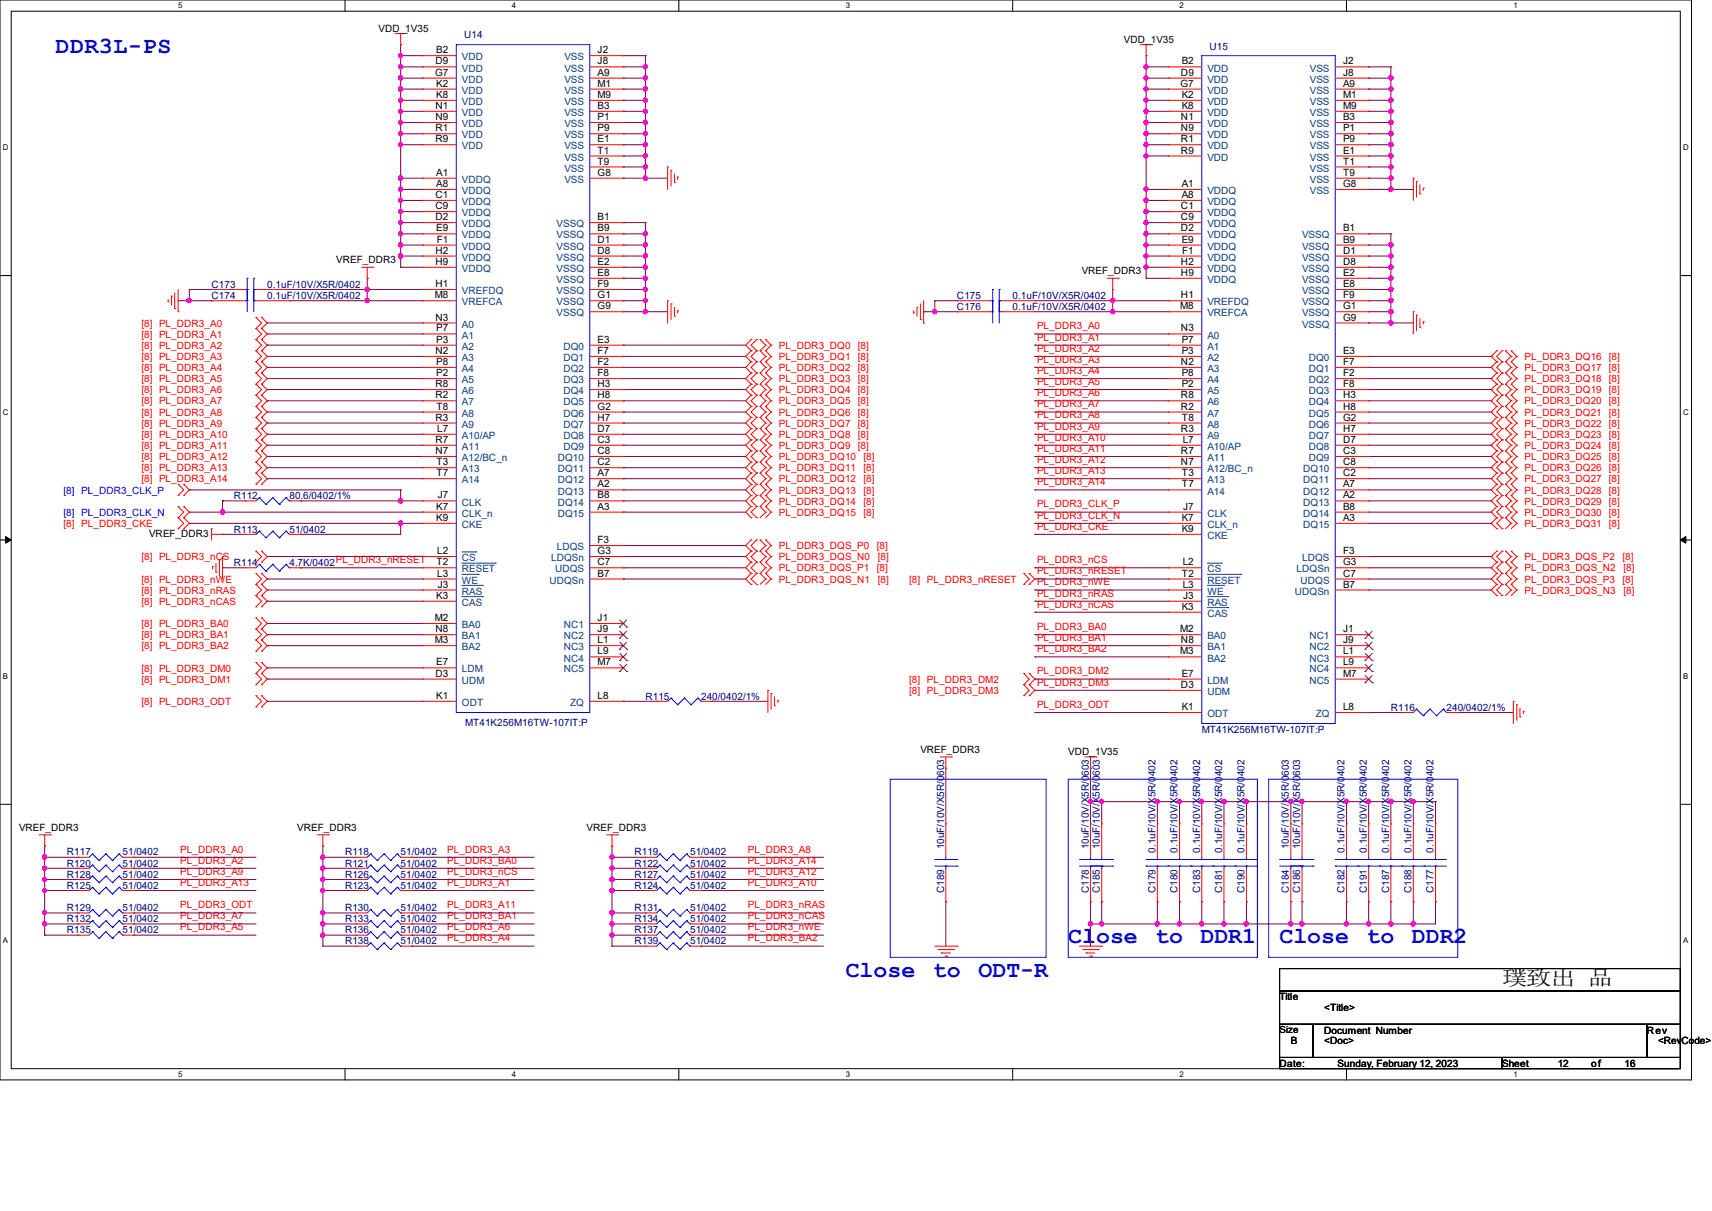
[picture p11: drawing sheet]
<svg xmlns="http://www.w3.org/2000/svg" width="297mm" height="210mm" viewBox="0 0 297 210" stroke-linecap="round" stroke-linejoin="round" font-family="sans-serif">
<defs><g id="words">
<g font-size="4" fill="#00f">
<text x="9.7" y="9.2">DDR3L-PS</text>
<text x="185.3" y="163.6">Close</text>
<text x="200.4" y="163.6">to</text>
<text x="208.3" y="163.6">DDR1</text>
<text x="222" y="163.6">Close</text>
<text x="237.1" y="163.6">to</text>
<text x="244.9" y="163.6">DDR2</text>
<text x="146.7" y="169.4">Close</text>
<text x="161.9" y="169.4">to</text>
<text x="169.8" y="169.4">ODT-R</text>
</g>
<text font-size="3.6" x="260.6" y="170.9">璞致出 品</text>
<g font-size="1.7">
<text x="65.7" y="5.5">VDD_1V35</text>
<text x="75.6" y="11.2">D9</text>
<text x="75.7" y="9.2">B2</text>
<text x="103.7" y="9.2">J2</text>
<text x="103.7" y="11.2">J8</text>
<text x="195" y="7.4">VDD_1V35</text>
<text x="205" y="11.2">B2</text>
<text x="233" y="11.2">J2</text>
<text x="75.5" y="13.1">G7</text>
<text x="75.7" y="15">K2</text>
<text x="75.7" y="17">K8</text>
<text x="103.7" y="13.1">A9</text>
<text x="103.7" y="15">M1</text>
<text x="103.7" y="17">M9</text>
<text x="204.8" y="15">G7</text>
<text x="204.9" y="13.1">D9</text>
<text x="205" y="17">K2</text>
<text x="233" y="13.1">J8</text>
<text x="233" y="15">A9</text>
<text x="233" y="17">M1</text>
<text x="75.6" y="18.9">N1</text>
<text x="75.6" y="20.8">N9</text>
<text x="75.6" y="22.8">R1</text>
<text x="103.7" y="18.9">B3</text>
<text x="103.7" y="20.8">P1</text>
<text x="103.7" y="22.8">P9</text>
<text x="204.9" y="20.8">N1</text>
<text x="204.9" y="22.8">N9</text>
<text x="205" y="18.9">K8</text>
<text x="233" y="18.9">M9</text>
<text x="233" y="20.8">B3</text>
<text x="233" y="22.8">P1</text>
<text x="75.6" y="24.7">R9</text>
<text x="103.7" y="24.7">E1</text>
<text x="103.7" y="26.6">T1</text>
<text x="103.7" y="28.5">T9</text>
<text x="204.9" y="24.7">R1</text>
<text x="204.9" y="26.6">R9</text>
<text x="233" y="24.7">P9</text>
<text x="233" y="26.6">E1</text>
<text x="233" y="28.5">T1</text>
<text x="75.6" y="34.3">C1</text>
<text x="75.7" y="30.5">A1</text>
<text x="75.7" y="32.4">A8</text>
<text x="103.7" y="30.5">G8</text>
<text x="205" y="32.4">A1</text>
<text x="205" y="34.3">A8</text>
<text x="233" y="30.5">T9</text>
<text x="233" y="32.4">G8</text>
<text x="75.6" y="36.3">C9</text>
<text x="75.6" y="38.2">D2</text>
<text x="75.7" y="40.1">E9</text>
<text x="103.7" y="38.2">B1</text>
<text x="103.7" y="40.1">B9</text>
<text x="204.9" y="36.3">C1</text>
<text x="204.9" y="38.2">C9</text>
<text x="204.9" y="40.1">D2</text>
<text x="233" y="40.1">B1</text>
<text x="58.3" y="45.6">VREF_DDR3</text>
<text x="75.6" y="44">H2</text>
<text x="75.6" y="45.9">H9</text>
<text x="75.8" y="42.1">F1</text>
<text x="103.7" y="42.1">D1</text>
<text x="103.7" y="44">D8</text>
<text x="103.7" y="45.9">E2</text>
<text x="103.7" y="47.8">E8</text>
<text x="187.7" y="47.6">VREF_DDR3</text>
<text x="204.9" y="45.9">H2</text>
<text x="204.9" y="47.8">H9</text>
<text x="205" y="42.1">E9</text>
<text x="205.1" y="44">F1</text>
<text x="233" y="42.1">B9</text>
<text x="233" y="44">D1</text>
<text x="233" y="45.9">D8</text>
<text x="233" y="47.8">E2</text>
<text x="75.4" y="51.7">M8</text>
<text x="75.6" y="49.8">H1</text>
<text x="103.7" y="49.8">F9</text>
<text x="103.7" y="51.7">G1</text>
<text x="103.7" y="53.6">G9</text>
<text x="204.8" y="53.6">M8</text>
<text x="204.9" y="51.7">H1</text>
<text x="233" y="49.8">E8</text>
<text x="233" y="51.7">F9</text>
<text x="233" y="53.6">G1</text>
<text x="75.6" y="55.6">N3</text>
<text x="75.7" y="57.5">P7</text>
<text x="75.7" y="59.4">P3</text>
<text x="103.7" y="59.4">E3</text>
<text x="204.9" y="57.5">N3</text>
<text x="205" y="59.4">P7</text>
<text x="233" y="55.6">G9</text>
<text x="75.6" y="61.4">N2</text>
<text x="75.7" y="63.3">P8</text>
<text x="75.7" y="65.2">P2</text>
<text x="103.7" y="61.4">F7</text>
<text x="103.7" y="63.3">F2</text>
<text x="103.7" y="65.2">F8</text>
<text x="204.9" y="63.3">N2</text>
<text x="205" y="61.4">P3</text>
<text x="205" y="65.2">P8</text>
<text x="233" y="61.4">E3</text>
<text x="233" y="63.3">F7</text>
<text x="233" y="65.2">F2</text>
<text x="75.6" y="67.1">R8</text>
<text x="75.6" y="69.1">R2</text>
<text x="75.7" y="71">T8</text>
<text x="103.7" y="67.1">H3</text>
<text x="103.7" y="69.1">H8</text>
<text x="103.7" y="71">G2</text>
<text x="204.9" y="69.1">R8</text>
<text x="204.9" y="71">R2</text>
<text x="205" y="67.1">P2</text>
<text x="233" y="67.1">F8</text>
<text x="233" y="69.1">H3</text>
<text x="233" y="71">H8</text>
<text x="75.6" y="76.8">R7</text>
<text x="75.6" y="72.9">R3</text>
<text x="75.9" y="74.9">L7</text>
<text x="103.7" y="72.9">H7</text>
<text x="103.7" y="74.9">D7</text>
<text x="103.7" y="76.8">C3</text>
<text x="204.9" y="74.9">R3</text>
<text x="205.1" y="72.9">T8</text>
<text x="205.2" y="76.8">L7</text>
<text x="233" y="72.9">G2</text>
<text x="233" y="74.9">H7</text>
<text x="233" y="76.8">D7</text>
<text x="75.6" y="78.7">N7</text>
<text x="75.7" y="80.7">T3</text>
<text x="75.7" y="82.6">T7</text>
<text x="103.7" y="78.7">C8</text>
<text x="103.7" y="80.7">C2</text>
<text x="103.7" y="82.6">A7</text>
<text x="204.9" y="78.7">R7</text>
<text x="204.9" y="80.7">N7</text>
<text x="205.1" y="82.6">T3</text>
<text x="233" y="78.7">C3</text>
<text x="233" y="80.7">C8</text>
<text x="233" y="82.6">C2</text>
<text x="75.7" y="88.4">K7</text>
<text x="75.9" y="86.4">J7</text>
<text x="103.7" y="84.5">A2</text>
<text x="103.7" y="86.4">B8</text>
<text x="103.7" y="88.4">A3</text>
<text x="205.1" y="84.5">T7</text>
<text x="205.3" y="88.4">J7</text>
<text x="233" y="84.5">A7</text>
<text x="233" y="86.4">A2</text>
<text x="233" y="88.4">B8</text>
<text x="25.9" y="93.1">VREF_DDR3</text>
<text x="75.7" y="90.3">K9</text>
<text x="103.7" y="94.2">F3</text>
<text x="205" y="90.3">K7</text>
<text x="205" y="92.2">K9</text>
<text x="233" y="90.3">A3</text>
<text x="75.7" y="98">T2</text>
<text x="75.9" y="96.1">L2</text>
<text x="75.9" y="100">L3</text>
<text x="75.9" y="101.9">J3</text>
<text x="103.7" y="96.1">G3</text>
<text x="103.7" y="98">C7</text>
<text x="103.7" y="100">B7</text>
<text x="205.1" y="100">T2</text>
<text x="205.2" y="98">L2</text>
<text x="205.2" y="101.9">L3</text>
<text x="233" y="96.1">F3</text>
<text x="233" y="98">G3</text>
<text x="233" y="100">C7</text>
<text x="233" y="101.9">B7</text>
<text x="75.4" y="107.7">M2</text>
<text x="75.7" y="103.8">K3</text>
<text x="103.7" y="107.7">J1</text>
<text x="205" y="105.7">K3</text>
<text x="205.3" y="103.8">J3</text>
<text x="75.4" y="111.5">M3</text>
<text x="75.6" y="109.6">N8</text>
<text x="103.7" y="109.6">J9</text>
<text x="103.7" y="111.5">L1</text>
<text x="103.7" y="113.5">L9</text>
<text x="204.8" y="109.6">M2</text>
<text x="204.8" y="113.5">M3</text>
<text x="204.9" y="111.5">N8</text>
<text x="233" y="109.6">J1</text>
<text x="233" y="111.5">J9</text>
<text x="233" y="113.5">L1</text>
<text x="75.6" y="117.3">D3</text>
<text x="75.7" y="115.4">E7</text>
<text x="103.7" y="115.4">M7</text>
<text x="204.9" y="119.3">D3</text>
<text x="205" y="117.3">E7</text>
<text x="233" y="115.4">L9</text>
<text x="233" y="117.3">M7</text>
<text x="75.7" y="121.2">K1</text>
<text x="103.7" y="121.2">L8</text>
<text x="205" y="123.1">K1</text>
<text x="233" y="123.1">L8</text>
<text x="159.7" y="130.6">VREF_DDR3</text>
<text x="185.3" y="131">VDD_1V35</text>
<text x="3.3" y="144.1">VREF_DDR3</text>
<text x="51.6" y="144.1">VREF_DDR3</text>
<text x="101.8" y="144.1">VREF_DDR3</text>
<text x="222" y="173.4">Title</text>
<text x="222" y="179.2">Size</text>
<text x="229.7" y="175.3">&lt;Title&gt;</text>
<text x="229.7" y="179.2">Document Number</text>
<text x="285.7" y="179.2">Rev</text>
<text x="222" y="185">Date:</text>
<text x="223.9" y="181.1">B</text>
<text x="229.7" y="181.1">&lt;Doc&gt;</text>
<text x="232.1" y="185">Sunday, February 12, 2023</text>
<text x="260.6" y="185">Sheet</text>
<text x="270.2" y="185">12</text>
<text x="276.1" y="185">of</text>
<text x="281.8" y="185">16</text>
<text x="287.7" y="181.1">&lt;RevCode&gt;</text>
</g>
<g font-size="1.7" fill="#004080">
<text x="80.1" y="10.5">VDD</text>
<text x="97.9" y="10.5">VSS</text>
<text x="80.1" y="12.4">VDD</text>
<text x="80.1" y="14.4">VDD</text>
<text x="80.1" y="16.3">VDD</text>
<text x="97.9" y="12.4">VSS</text>
<text x="97.9" y="14.4">VSS</text>
<text x="97.9" y="16.3">VSS</text>
<text x="209.5" y="12.4">VDD</text>
<text x="209.5" y="14.4">VDD</text>
<text x="209.5" y="16.3">VDD</text>
<text x="227.2" y="12.4">VSS</text>
<text x="227.2" y="14.4">VSS</text>
<text x="227.2" y="16.3">VSS</text>
<text x="80.1" y="18.2">VDD</text>
<text x="80.1" y="20.1">VDD</text>
<text x="80.1" y="22.1">VDD</text>
<text x="97.9" y="18.2">VSS</text>
<text x="97.9" y="20.1">VSS</text>
<text x="97.9" y="22.1">VSS</text>
<text x="209.5" y="18.2">VDD</text>
<text x="209.5" y="20.1">VDD</text>
<text x="209.5" y="22.1">VDD</text>
<text x="227.2" y="18.2">VSS</text>
<text x="227.2" y="20.1">VSS</text>
<text x="227.2" y="22.1">VSS</text>
<text x="80.1" y="24">VDD</text>
<text x="80.1" y="25.9">VDD</text>
<text x="97.9" y="24">VSS</text>
<text x="97.9" y="25.9">VSS</text>
<text x="97.9" y="27.9">VSS</text>
<text x="97.9" y="29.8">VSS</text>
<text x="209.5" y="24">VDD</text>
<text x="209.5" y="25.9">VDD</text>
<text x="209.5" y="27.9">VDD</text>
<text x="227.2" y="24">VSS</text>
<text x="227.2" y="25.9">VSS</text>
<text x="227.2" y="27.9">VSS</text>
<text x="227.2" y="29.8">VSS</text>
<text x="80.1" y="31.7">VDDQ</text>
<text x="80.1" y="33.7">VDDQ</text>
<text x="80.1" y="35.6">VDDQ</text>
<text x="97.9" y="31.7">VSS</text>
<text x="209.5" y="33.7">VDDQ</text>
<text x="209.5" y="35.6">VDDQ</text>
<text x="227.2" y="31.7">VSS</text>
<text x="227.2" y="33.7">VSS</text>
<text x="80.1" y="37.5">VDDQ</text>
<text x="80.1" y="39.4">VDDQ</text>
<text x="80.1" y="41.4">VDDQ</text>
<text x="96.6" y="39.4">VSSQ</text>
<text x="96.6" y="41.4">VSSQ</text>
<text x="209.5" y="37.5">VDDQ</text>
<text x="209.5" y="39.4">VDDQ</text>
<text x="209.5" y="41.4">VDDQ</text>
<text x="225.9" y="41.4">VSSQ</text>
<text x="80.1" y="43.3">VDDQ</text>
<text x="80.1" y="45.2">VDDQ</text>
<text x="80.1" y="47.2">VDDQ</text>
<text x="96.6" y="43.3">VSSQ</text>
<text x="96.6" y="45.2">VSSQ</text>
<text x="96.6" y="47.2">VSSQ</text>
<text x="209.5" y="43.3">VDDQ</text>
<text x="209.5" y="45.2">VDDQ</text>
<text x="209.5" y="47.2">VDDQ</text>
<text x="225.9" y="43.3">VSSQ</text>
<text x="225.9" y="45.2">VSSQ</text>
<text x="225.9" y="47.2">VSSQ</text>
<text x="80.1" y="51">VREFDQ</text>
<text x="80.1" y="53">VREFCA</text>
<text x="96.6" y="49.1">VSSQ</text>
<text x="96.6" y="51">VSSQ</text>
<text x="96.6" y="53">VSSQ</text>
<text x="209.5" y="53">VREFDQ</text>
<text x="209.5" y="49.1">VDDQ</text>
<text x="225.9" y="49.1">VSSQ</text>
<text x="225.9" y="51">VSSQ</text>
<text x="225.9" y="53">VSSQ</text>
<text x="80.1" y="56.8">A0</text>
<text x="80.1" y="58.7">A1</text>
<text x="96.6" y="54.9">VSSQ</text>
<text x="209.5" y="58.7">A0</text>
<text x="209.5" y="54.9">VREFCA</text>
<text x="225.9" y="54.9">VSSQ</text>
<text x="225.9" y="56.8">VSSQ</text>
<text x="80.1" y="60.7">A2</text>
<text x="80.1" y="62.6">A3</text>
<text x="80.1" y="64.5">A4</text>
<text x="97.7" y="60.7">DQ0</text>
<text x="97.7" y="62.6">DQ1</text>
<text x="97.7" y="64.5">DQ2</text>
<text x="209.5" y="60.7">A1</text>
<text x="209.5" y="62.6">A2</text>
<text x="209.5" y="64.5">A3</text>
<text x="227.1" y="62.6">DQ0</text>
<text x="227.1" y="64.5">DQ1</text>
<text x="80.1" y="66.5">A5</text>
<text x="80.1" y="68.4">A6</text>
<text x="80.1" y="70.3">A7</text>
<text x="97.7" y="66.5">DQ3</text>
<text x="97.7" y="68.4">DQ4</text>
<text x="97.7" y="70.3">DQ5</text>
<text x="209.5" y="66.5">A4</text>
<text x="209.5" y="68.4">A5</text>
<text x="209.5" y="70.3">A6</text>
<text x="227.1" y="66.5">DQ2</text>
<text x="227.1" y="68.4">DQ3</text>
<text x="227.1" y="70.3">DQ4</text>
<text x="80.1" y="76.1">A10/AP</text>
<text x="80.1" y="72.3">A8</text>
<text x="80.1" y="74.2">A9</text>
<text x="97.7" y="72.3">DQ6</text>
<text x="97.7" y="74.2">DQ7</text>
<text x="97.7" y="76.1">DQ8</text>
<text x="209.5" y="72.3">A7</text>
<text x="209.5" y="74.2">A8</text>
<text x="209.5" y="76.1">A9</text>
<text x="227.1" y="72.3">DQ5</text>
<text x="227.1" y="74.2">DQ6</text>
<text x="227.1" y="76.1">DQ7</text>
<text x="80.1" y="78">A11</text>
<text x="80.1" y="80">A12/BC_n</text>
<text x="80.1" y="81.9">A13</text>
<text x="80.1" y="83.8">A14</text>
<text x="96.8" y="80">DQ10</text>
<text x="96.8" y="81.9">DQ11</text>
<text x="96.8" y="83.8">DQ12</text>
<text x="97.7" y="78">DQ9</text>
<text x="209.5" y="78">A10/AP</text>
<text x="209.5" y="80">A11</text>
<text x="209.5" y="81.9">A12/BC_n</text>
<text x="209.5" y="83.8">A13</text>
<text x="226.1" y="81.9">DQ10</text>
<text x="226.1" y="83.8">DQ11</text>
<text x="227.1" y="78">DQ8</text>
<text x="227.1" y="80">DQ9</text>
<text x="80.1" y="87.7">CLK</text>
<text x="80.1" y="89.6">CLK_n</text>
<text x="96.8" y="85.8">DQ13</text>
<text x="96.8" y="87.7">DQ14</text>
<text x="96.8" y="89.6">DQ15</text>
<text x="209.5" y="89.6">CLK</text>
<text x="209.5" y="85.8">A14</text>
<text x="226.1" y="85.8">DQ12</text>
<text x="226.1" y="87.7">DQ13</text>
<text x="226.1" y="89.6">DQ14</text>
<text x="80.1" y="91.6">CKE</text>
<text x="96.6" y="95.4">LDQS</text>
<text x="209.5" y="91.6">CLK_n</text>
<text x="209.5" y="93.5">CKE</text>
<text x="226.1" y="91.6">DQ15</text>
<text x="80.1" y="97.3">CS</text>
<text x="80.1" y="99.3">RESET</text>
<text x="80.1" y="101.2">WE</text>
<text x="95.3" y="101.2">UDQSn</text>
<text x="95.6" y="97.3">LDQSn</text>
<text x="96.3" y="99.3">UDQS</text>
<text x="209.5" y="99.3">CS</text>
<text x="209.5" y="101.2">RESET</text>
<text x="225" y="99.3">LDQSn</text>
<text x="225.6" y="101.2">UDQS</text>
<text x="225.9" y="97.3">LDQS</text>
<text x="80.1" y="105.1">CAS</text>
<text x="80.1" y="103.1">RAS</text>
<text x="209.5" y="107">CAS</text>
<text x="209.5" y="105.1">RAS</text>
<text x="209.5" y="103.1">WE</text>
<text x="224.7" y="103.1">UDQSn</text>
<text x="80.1" y="108.9">BA0</text>
<text x="80.1" y="110.9">BA1</text>
<text x="80.1" y="112.8">BA2</text>
<text x="97.8" y="108.9">NC1</text>
<text x="97.8" y="110.9">NC2</text>
<text x="97.8" y="112.8">NC3</text>
<text x="209.5" y="110.9">BA0</text>
<text x="209.5" y="112.8">BA1</text>
<text x="227.2" y="110.9">NC1</text>
<text x="227.2" y="112.8">NC2</text>
<text x="80.1" y="116.6">LDM</text>
<text x="80.1" y="118.6">UDM</text>
<text x="97.8" y="114.7">NC4</text>
<text x="97.8" y="116.6">NC5</text>
<text x="209.5" y="114.7">BA2</text>
<text x="209.5" y="118.6">LDM</text>
<text x="227.2" y="114.7">NC3</text>
<text x="227.2" y="116.6">NC4</text>
<text x="227.2" y="118.6">NC5</text>
<text x="80.1" y="122.4">ODT</text>
<text x="98.9" y="122.4">ZQ</text>
<text x="209.5" y="120.5">UDM</text>
<text x="209.5" y="124.4">ODT</text>
<text x="228.3" y="124.4">ZQ</text>
</g>
<g font-size="1.7" fill="#000080">
<text x="80.5" y="6.6">U14</text>
<text x="209.8" y="8.6">U15</text>
<text x="36.7" y="49.9">C173</text>
<text x="36.7" y="51.8">C174</text>
<text x="46.4" y="49.9">0.1uF/10V/X5R/0402</text>
<text x="46.4" y="51.8">0.1uF/10V/X5R/0402</text>
<text x="166" y="51.8">C175</text>
<text x="166" y="53.8">C176</text>
<text x="175.7" y="51.8">0.1uF/10V/X5R/0402</text>
<text x="175.7" y="53.8">0.1uF/10V/X5R/0402</text>
<text x="40.6" y="86.6">R112</text>
<text x="50.2" y="86.6">80.6/0402/1%</text>
<text x="40.6" y="92.4">R113</text>
<text x="50.2" y="92.4">51/0402</text>
<text x="40.6" y="98.1">R114</text>
<text x="50.2" y="98.1">4.7K/0402</text>
<text x="80.7" y="125.9">MT41K256M16TW-107IT:P</text>
<text x="112" y="121.3">R115</text>
<text x="121.6" y="121.3">240/0402/1%</text>
<text x="241.3" y="123.2">R116</text>
<text x="250.9" y="123.2">240/0402/1%</text>
<text x="208.5" y="127.1">MT41K256M16TW-107IT:P</text>
<text x="11.6" y="148.3">R117</text>
<text x="21.2" y="148.3">51/0402</text>
<text x="59.9" y="148.3">R118</text>
<text x="69.5" y="148.3">51/0402</text>
<text x="110.1" y="148.3">R119</text>
<text x="119.7" y="148.3">51/0402</text>
<text x="163.8" y="147.3" transform="rotate(-90 163.8 147.3)">10uF/10V/X5R/0603</text>
<text x="188.9" y="147.3" transform="rotate(-90 188.9 147.3)">10uF/10V/X5R/0603</text>
<text x="190.8" y="147.3" transform="rotate(-90 190.8 147.3)">10uF/10V/X5R/0603</text>
<text x="200.4" y="147.9" transform="rotate(-90 200.4 147.9)">0.1uF/10V/X5R/0402</text>
<text x="204.3" y="147.9" transform="rotate(-90 204.3 147.9)">0.1uF/10V/X5R/0402</text>
<text x="208.2" y="147.9" transform="rotate(-90 208.2 147.9)">0.1uF/10V/X5R/0402</text>
<text x="212" y="147.9" transform="rotate(-90 212 147.9)">0.1uF/10V/X5R/0402</text>
<text x="215.9" y="147.9" transform="rotate(-90 215.9 147.9)">0.1uF/10V/X5R/0402</text>
<text x="223.6" y="147.3" transform="rotate(-90 223.6 147.3)">10uF/10V/X5R/0603</text>
<text x="225.5" y="147.3" transform="rotate(-90 225.5 147.3)">10uF/10V/X5R/0603</text>
<text x="233.3" y="147.9" transform="rotate(-90 233.3 147.9)">0.1uF/10V/X5R/0402</text>
<text x="237.1" y="147.9" transform="rotate(-90 237.1 147.9)">0.1uF/10V/X5R/0402</text>
<text x="241" y="147.9" transform="rotate(-90 241 147.9)">0.1uF/10V/X5R/0402</text>
<text x="244.8" y="147.9" transform="rotate(-90 244.8 147.9)">0.1uF/10V/X5R/0402</text>
<text x="248.7" y="147.9" transform="rotate(-90 248.7 147.9)">0.1uF/10V/X5R/0402</text>
<text x="11.6" y="150.3">R120</text>
<text x="11.6" y="152.2">R128</text>
<text x="11.6" y="154.1">R125</text>
<text x="21.2" y="150.3">51/0402</text>
<text x="21.2" y="152.2">51/0402</text>
<text x="21.2" y="154.1">51/0402</text>
<text x="59.9" y="150.3">R121</text>
<text x="59.9" y="154.1">R123</text>
<text x="59.9" y="152.2">R126</text>
<text x="69.5" y="150.3">51/0402</text>
<text x="69.5" y="154.1">51/0402</text>
<text x="69.5" y="152.2">51/0402</text>
<text x="110.1" y="154.1">R124</text>
<text x="110.1" y="152.2">R127</text>
<text x="110.1" y="150.3">R122</text>
<text x="119.7" y="154.1">51/0402</text>
<text x="119.7" y="152.2">51/0402</text>
<text x="119.7" y="150.3">51/0402</text>
<text x="163.8" y="154.9" transform="rotate(-90 163.8 154.9)">C189</text>
<text x="188.9" y="154.9" transform="rotate(-90 188.9 154.9)">C178</text>
<text x="190.8" y="154.9" transform="rotate(-90 190.8 154.9)">C185</text>
<text x="200.4" y="154.9" transform="rotate(-90 200.4 154.9)">C179</text>
<text x="204.3" y="154.9" transform="rotate(-90 204.3 154.9)">C180</text>
<text x="208.2" y="154.9" transform="rotate(-90 208.2 154.9)">C183</text>
<text x="212" y="154.9" transform="rotate(-90 212 154.9)">C181</text>
<text x="215.9" y="154.9" transform="rotate(-90 215.9 154.9)">C190</text>
<text x="223.6" y="154.9" transform="rotate(-90 223.6 154.9)">C184</text>
<text x="225.5" y="154.9" transform="rotate(-90 225.5 154.9)">C186</text>
<text x="233.3" y="154.9" transform="rotate(-90 233.3 154.9)">C182</text>
<text x="237.1" y="154.9" transform="rotate(-90 237.1 154.9)">C191</text>
<text x="241" y="154.9" transform="rotate(-90 241 154.9)">C187</text>
<text x="244.8" y="154.9" transform="rotate(-90 244.8 154.9)">C188</text>
<text x="248.7" y="154.9" transform="rotate(-90 248.7 154.9)">C177</text>
<text x="11.6" y="159.9">R132</text>
<text x="11.6" y="158">R129</text>
<text x="11.6" y="161.8">R135</text>
<text x="21.2" y="159.9">51/0402</text>
<text x="21.2" y="158">51/0402</text>
<text x="21.2" y="161.8">51/0402</text>
<text x="59.9" y="158">R130</text>
<text x="59.9" y="159.9">R133</text>
<text x="59.9" y="161.8">R136</text>
<text x="69.5" y="158">51/0402</text>
<text x="69.5" y="159.9">51/0402</text>
<text x="69.5" y="161.8">51/0402</text>
<text x="110.1" y="159.9">R134</text>
<text x="110.1" y="158">R131</text>
<text x="110.1" y="161.8">R137</text>
<text x="119.7" y="159.9">51/0402</text>
<text x="119.7" y="158">51/0402</text>
<text x="119.7" y="161.8">51/0402</text>
<text x="59.9" y="163.8">R138</text>
<text x="69.5" y="163.8">51/0402</text>
<text x="110.1" y="163.8">R139</text>
<text x="119.7" y="163.8">51/0402</text>
</g>
<g font-size="1.7" fill="#f00">
<text x="24.6" y="56.6">[8] PL_DDR3_A0</text>
<text x="24.6" y="58.6">[8] PL_DDR3_A1</text>
<text x="179.9" y="57.1">PL_DDR3_A0</text>
<text x="179.9" y="59.1">PL_DDR3_A1</text>
<text x="24.6" y="60.5">[8] PL_DDR3_A2</text>
<text x="24.6" y="62.4">[8] PL_DDR3_A3</text>
<text x="24.6" y="64.3">[8] PL_DDR3_A4</text>
<text x="135.1" y="60.5">PL_DDR3_DQ0</text>
<text x="135.1" y="62.4">PL_DDR3_DQ1</text>
<text x="135.1" y="64.3">PL_DDR3_DQ2</text>
<text x="148.8" y="60.5">[8]</text>
<text x="148.8" y="62.4">[8]</text>
<text x="148.8" y="64.3">[8]</text>
<text x="179.9" y="61">PL_DDR3_A2</text>
<text x="179.9" y="62.9">PL_DDR3_A3</text>
<text x="179.9" y="64.9">PL_DDR3_A4</text>
<text x="264.5" y="62.4">PL_DDR3_DQ16</text>
<text x="264.5" y="64.3">PL_DDR3_DQ17</text>
<text x="279.1" y="62.4">[8]</text>
<text x="279.1" y="64.3">[8]</text>
<text x="24.6" y="66.3">[8] PL_DDR3_A5</text>
<text x="24.6" y="68.2">[8] PL_DDR3_A6</text>
<text x="24.6" y="70.1">[8] PL_DDR3_A7</text>
<text x="135.1" y="66.3">PL_DDR3_DQ3</text>
<text x="135.1" y="68.2">PL_DDR3_DQ4</text>
<text x="135.1" y="70.1">PL_DDR3_DQ5</text>
<text x="148.8" y="66.3">[8]</text>
<text x="148.8" y="68.2">[8]</text>
<text x="148.8" y="70.1">[8]</text>
<text x="179.9" y="66.8">PL_DDR3_A5</text>
<text x="179.9" y="68.7">PL_DDR3_A6</text>
<text x="179.9" y="70.7">PL_DDR3_A7</text>
<text x="264.5" y="66.3">PL_DDR3_DQ18</text>
<text x="264.5" y="68.2">PL_DDR3_DQ19</text>
<text x="264.5" y="70.1">PL_DDR3_DQ20</text>
<text x="279.1" y="66.3">[8]</text>
<text x="279.1" y="68.2">[8]</text>
<text x="279.1" y="70.1">[8]</text>
<text x="24.6" y="72.1">[8] PL_DDR3_A8</text>
<text x="24.6" y="74">[8] PL_DDR3_A9</text>
<text x="24.6" y="75.9">[8] PL_DDR3_A10</text>
<text x="24.6" y="77.9">[8] PL_DDR3_A11</text>
<text x="135.1" y="72.1">PL_DDR3_DQ6</text>
<text x="135.1" y="74">PL_DDR3_DQ7</text>
<text x="135.1" y="75.9">PL_DDR3_DQ8</text>
<text x="135.1" y="77.9">PL_DDR3_DQ9</text>
<text x="148.8" y="72.1">[8]</text>
<text x="148.8" y="74">[8]</text>
<text x="148.8" y="75.9">[8]</text>
<text x="148.8" y="77.9">[8]</text>
<text x="179.9" y="72.6">PL_DDR3_A8</text>
<text x="179.9" y="74.5">PL_DDR3_A9</text>
<text x="179.9" y="76.4">PL_DDR3_A10</text>
<text x="264.5" y="72.1">PL_DDR3_DQ21</text>
<text x="264.5" y="74">PL_DDR3_DQ22</text>
<text x="264.5" y="75.9">PL_DDR3_DQ23</text>
<text x="264.5" y="77.9">PL_DDR3_DQ24</text>
<text x="279.1" y="72.1">[8]</text>
<text x="279.1" y="74">[8]</text>
<text x="279.1" y="75.9">[8]</text>
<text x="279.1" y="77.9">[8]</text>
<text x="24.6" y="79.8">[8] PL_DDR3_A12</text>
<text x="24.6" y="81.7">[8] PL_DDR3_A13</text>
<text x="24.6" y="83.6">[8] PL_DDR3_A14</text>
<text x="135.1" y="79.8">PL_DDR3_DQ10</text>
<text x="135.1" y="81.7">PL_DDR3_DQ11</text>
<text x="135.1" y="83.6">PL_DDR3_DQ12</text>
<text x="149.8" y="79.8">[8]</text>
<text x="149.8" y="81.7">[8]</text>
<text x="149.8" y="83.6">[8]</text>
<text x="179.9" y="78.4">PL_DDR3_A11</text>
<text x="179.9" y="80.3">PL_DDR3_A12</text>
<text x="179.9" y="82.2">PL_DDR3_A13</text>
<text x="264.5" y="79.8">PL_DDR3_DQ25</text>
<text x="264.5" y="81.7">PL_DDR3_DQ26</text>
<text x="264.5" y="83.6">PL_DDR3_DQ27</text>
<text x="279.1" y="79.8">[8]</text>
<text x="279.1" y="81.7">[8]</text>
<text x="279.1" y="83.6">[8]</text>
<text x="135.1" y="85.6">PL_DDR3_DQ13</text>
<text x="135.1" y="87.5">PL_DDR3_DQ14</text>
<text x="135.1" y="89.4">PL_DDR3_DQ15</text>
<text x="149.8" y="85.6">[8]</text>
<text x="149.8" y="87.5">[8]</text>
<text x="149.8" y="89.4">[8]</text>
<text x="179.9" y="88">PL_DDR3_CLK_P</text>
<text x="179.9" y="90">PL_DDR3_CLK_N</text>
<text x="179.9" y="84.2">PL_DDR3_A14</text>
<text x="264.5" y="85.6">PL_DDR3_DQ28</text>
<text x="264.5" y="87.5">PL_DDR3_DQ29</text>
<text x="264.5" y="89.4">PL_DDR3_DQ30</text>
<text x="279.1" y="85.6">[8]</text>
<text x="279.1" y="87.5">[8]</text>
<text x="279.1" y="89.4">[8]</text>
<text x="11" y="91.4">[8] PL_DDR3_CKE</text>
<text x="135.1" y="95.2">PL_DDR3_DQS_P0</text>
<text x="152.1" y="95.2">[8]</text>
<text x="179.9" y="91.9">PL_DDR3_CKE</text>
<text x="264.5" y="91.4">PL_DDR3_DQ31</text>
<text x="279.1" y="91.4">[8]</text>
<text x="24.6" y="97.2">[8] PL_DDR3_nCS</text>
<text x="24.6" y="101">[8] PL_DDR3_nWE</text>
<text x="58.3" y="97.7">PL_DDR3_nRESET</text>
<text x="135.1" y="97.2">PL_DDR3_DQS_N0</text>
<text x="135.1" y="99.1">PL_DDR3_DQS_P1</text>
<text x="135.1" y="101">PL_DDR3_DQS_N1</text>
<text x="152.1" y="99.1">[8]</text>
<text x="152.3" y="97.2">[8]</text>
<text x="152.3" y="101">[8]</text>
<text x="157.7" y="101">[8] PL_DDR3_nRESET</text>
<text x="179.9" y="97.7">PL_DDR3_nCS</text>
<text x="179.9" y="101.5">PL_DDR3_nWE</text>
<text x="179.9" y="99.6">PL_DDR3_nRESET</text>
<text x="264.5" y="99.1">PL_DDR3_DQS_N2</text>
<text x="264.5" y="97.2">PL_DDR3_DQS_P2</text>
<text x="264.5" y="101">PL_DDR3_DQS_P3</text>
<text x="281.5" y="97.2">[8]</text>
<text x="281.5" y="101">[8]</text>
<text x="281.6" y="99.1">[8]</text>
<text x="24.6" y="103">[8] PL_DDR3_nRAS</text>
<text x="24.6" y="104.9">[8] PL_DDR3_nCAS</text>
<text x="179.9" y="103.5">PL_DDR3_nRAS</text>
<text x="179.9" y="105.4">PL_DDR3_nCAS</text>
<text x="264.5" y="103">PL_DDR3_DQS_N3</text>
<text x="281.6" y="103">[8]</text>
<text x="24.6" y="108.8">[8] PL_DDR3_BA0</text>
<text x="24.6" y="112.6">[8] PL_DDR3_BA2</text>
<text x="24.6" y="110.7">[8] PL_DDR3_BA1</text>
<text x="179.9" y="109.3">PL_DDR3_BA0</text>
<text x="179.9" y="111.2">PL_DDR3_BA1</text>
<text x="179.9" y="113.1">PL_DDR3_BA2</text>
<text x="24.6" y="116.5">[8] PL_DDR3_DM0</text>
<text x="24.6" y="118.4">[8] PL_DDR3_DM1</text>
<text x="157.7" y="118.4">[8] PL_DDR3_DM2</text>
<text x="179.9" y="117">PL_DDR3_DM2</text>
<text x="179.9" y="118.9">PL_DDR3_DM3</text>
<text x="24.6" y="122.3">[8] PL_DDR3_ODT</text>
<text x="157.7" y="120.4">[8] PL_DDR3_DM3</text>
<text x="179.9" y="122.8">PL_DDR3_ODT</text>
<text x="31.3" y="149.8">PL_DDR3_A2</text>
<text x="31.3" y="147.9">PL_DDR3_A0</text>
<text x="77.6" y="149.8">PL_DDR3_BA0</text>
<text x="77.6" y="147.9">PL_DDR3_A3</text>
<text x="129.7" y="147.9">PL_DDR3_A8</text>
<text x="129.7" y="149.8">PL_DDR3_A14</text>
<text x="31.3" y="151.7">PL_DDR3_A9</text>
<text x="31.3" y="153.6">PL_DDR3_A13</text>
<text x="77.6" y="153.6">PL_DDR3_A1</text>
<text x="77.6" y="151.7">PL_DDR3_nCS</text>
<text x="129.7" y="151.7">PL_DDR3_A12</text>
<text x="129.7" y="153.6">PL_DDR3_A10</text>
<text x="31.3" y="161.4">PL_DDR3_A5</text>
<text x="31.3" y="159.4">PL_DDR3_A7</text>
<text x="31.3" y="157.5">PL_DDR3_ODT</text>
<text x="77.6" y="161.4">PL_DDR3_A6</text>
<text x="77.6" y="159.4">PL_DDR3_BA1</text>
<text x="77.6" y="157.5">PL_DDR3_A11</text>
<text x="129.7" y="161.4">PL_DDR3_nWE</text>
<text x="129.7" y="157.5">PL_DDR3_nRAS</text>
<text x="129.7" y="159.4">PL_DDR3_nCAS</text>
<text x="77.6" y="163.3">PL_DDR3_A4</text>
<text x="129.7" y="163.3">PL_DDR3_BA2</text>
</g>
<g font-size="1.7" fill="#00f">
<text x="11" y="85.6">[8] PL_DDR3_CLK_P</text>
<text x="11" y="89.4">[8] PL_DDR3_CLK_N</text>
</g>
<g font-size="1.4">
<text x="30.9" y="1.4">5</text>
<text x="88.8" y="1.4">4</text>
<text x="146.7" y="1.4">3</text>
<text x="204.6" y="1.4">2</text>
<text x="262.6" y="1.4">1</text>
<text x=".5" y="26.1">D</text>
<text x="292" y="26.1">D</text>
<text x=".5" y="71.9">C</text>
<text x="292" y="71.9">C</text>
<text x=".5" y="117.8">B</text>
<text x="292" y="117.8">B</text>
<text x=".5" y="163.6">A</text>
<text x="292" y="163.6">A</text>
<text x="30.9" y="186.8">5</text>
<text x="88.8" y="186.8">4</text>
<text x="146.7" y="186.8">3</text>
<text x="204.6" y="186.8">2</text>
<text x="262.6" y="186.8">1</text>
</g>
</g></defs>
<path d="M0 0h293.5v187.3h-293.5zM1.9 1.9h289.6v183.4h-289.6z" fill="none" stroke="#000" stroke-width=".17"/>
<g fill="#fff">
<path d="M30.9 .2h.8v1.5h-.8z"/>
<path d="M30.9 185.5h.8v1.6h-.8z"/>
</g>
<path d="M59.9 0v1.9M59.9 185.3v2" fill="none" stroke="#000" stroke-width=".17"/>
<g fill="#fff">
<path d="M88.8 .2h.8v1.5h-.8z"/>
<path d="M88.8 185.5h.8v1.6h-.8z"/>
</g>
<path d="M117.8 0v1.9M117.8 185.3v2" fill="none" stroke="#000" stroke-width=".17"/>
<g fill="#fff">
<path d="M146.7 .2h.8v1.5h-.8z"/>
<path d="M146.7 185.5h.8v1.6h-.8z"/>
</g>
<path d="M175.7 0v1.9M175.7 185.3v2" fill="none" stroke="#000" stroke-width=".17"/>
<g fill="#fff">
<path d="M204.6 .2h.8v1.5h-.8z"/>
<path d="M204.6 185.5h.8v1.6h-.8z"/>
</g>
<path d="M233.6 0v1.9M233.6 185.3v2" fill="none" stroke="#000" stroke-width=".17"/>
<g fill="#fff">
<path d="M262.6 .2h.7v1.5h-.7z"/>
<path d="M262.6 185.5h.7v1.6h-.7z"/>
<path d="M.5 24.8h1v1.6h-1z"/>
<path d="M292 24.8h1v1.6h-1z"/>
<path d="M.5 70.7h1v1.5h-1z"/>
<path d="M292 70.7h1v1.5h-1z"/>
</g>
<path d="M0 47.8h1.9M291.5 47.8h2" fill="none" stroke="#000" stroke-width=".17"/>
<g fill="#fff">
<path d="M.5 116.5h.9v1.6h-.9z"/>
<path d="M292 116.5h.9v1.6h-.9z"/>
</g>
<path d="M0 93.6h1.9M291.5 93.6h2" fill="none" stroke="#000" stroke-width=".17"/>
<path d="M1 93l.9 .6-.9 .6zM291.5 93.6l1-.6v1.2z" fill="#000" stroke="#000" stroke-width=".17"/>
<g fill="#fff">
<path d="M.5 162.4h.9v1.5h-.9z"/>
<path d="M292 162.4h.9v1.5h-.9z"/>
</g>
<path d="M0 139.5h1.9M291.5 139.5h2M222 168h69.5v3.8h-69.5zM222 171.8h69.5v5.8h-69.5zM222 177.6h5.8v5.8h-5.8zM227.8 177.6h57.9v5.8h-57.9zM285.7 177.6h5.8v5.8h-5.8zM222 183.4h38.6v1.9h-38.6zM260.6 183.4h30.9v1.9h-30.9z" fill="none" stroke="#000" stroke-width=".17"/>
<g fill="none" stroke="#00f" stroke-width=".17">
<path d="M79.2 7.7h23.1v115.9h-23.1zM208.5 9.7h23.1v115.8h-23.1zM42.5 50.2h.4M42.5 52.2h.4M42.9 48.3h.1M42.9 50.2h.1M42.9 52.2h.1M42.9 48.3v5.8M44 48.3h.1M44 50.2h.1M44 52.2h.1M44 48.3v5.8"/>
<path d="M44 50.2h.4M44 52.2h.4M171.8 52.2h.4M171.8 54.1h.4M172.2 50.2h.1M172.2 52.2h.1M172.2 54.1h.1M172.2 50.2v5.8M173.4 50.2h.1M173.4 52.2h.1M173.4 54.1h.1M173.4 52.2h.3"/>
<path d="M173.4 50.2v5.8M173.4 54.1h.3M45 86.3h.1M45 92.1h.1M45 97.9h.1M45 86.3l-.6 .6M45 86.3l1.1 1.2M45 92.1l-.6 .6M45 92.1l1.1 1.2M45 97.9l-.6 .6M45 97.9l1.1 1.2M46.1 87.5h.1"/>
<path d="M46.1 93.3h.1M46.1 99.1h.1M47.3 86.3h.1M47.3 92.1h.1M47.3 97.9h.1M47.3 86.3l-1.2 1.2M47.3 86.3l1.2 1.2M47.3 92.1l-1.2 1.2M47.3 92.1l1.2 1.2M47.3 97.9l-1.2 1.2M47.3 97.9l1.2 1.2M48.5 87.5h.1"/>
<path d="M48.5 93.3h.1M48.5 99.1h.1M49.6 86.3h.1M49.6 92.1h.1M49.6 97.9h.1M49.6 86.3l-1.1 1.2M49.6 86.3l.6 .6M49.6 92.1l-1.1 1.2M49.6 92.1l.6 .6M49.6 97.9l-1.1 1.2M49.6 97.9l.6 .6M50.2 86.9h.1"/>
<path d="M50.2 92.7h.1M50.2 98.5h.1M116.4 121.1h.1M116.4 121.1l-.6 .5M116.4 121.1l1.2 1.1M117.6 122.2h.1M118.7 121.1h.1M118.7 121.1l-1.1 1.1M118.7 121.1l1.2 1.1M119.9 122.2h.1M121.1 121.1h.1M121.1 121.1l-1.2 1.1"/>
<path d="M121.1 121.1l.5 .5M121.6 121.6h.1M154.4 135.1h27.1v30.9h-27.1zM185.3 135.1h32.8v30.9h-32.8zM220.1 135.1h32.8v30.9h-32.8zM245.7 123h.1M245.7 123l-.5 .6M245.7 123l1.2 1.1M246.9 124.1h.1M248.1 123h.1M248.1 123l-1.2 1.1M248.1 123l1.1 1.1"/>
<path d="M249.2 124.1h.1M250.4 123h.1M250.4 123l-1.2 1.1M250.4 123l.6 .6M251 123.6h.1M16 159.7h.1M16 157.7h.1M16 148.1h.1M16 150h.1M16 151.9h.1M16 153.9h.1M16 159.7l-.5 .5"/>
<path d="M16 159.7l1.2 1.1M16 157.7l-.5 .6M16 157.7l1.2 1.2M16 148.1l-.5 .6M16 148.1l1.2 1.1M16 150l-.5 .6M16 150l1.2 1.2M16 151.9l-.5 .6M16 151.9l1.2 1.2M16 153.9l-.5 .5M16 153.9l1.2 1.1M17.2 158.9h.1"/>
<path d="M17.2 149.2h.1M17.2 151.2h.1M17.2 153.1h.1M17.2 155h.1M18.4 159.7h.1M18.4 157.7h.1M18.4 148.1h.1M18.4 150h.1M18.4 151.9h.1M18.4 153.9h.1M18.4 159.7l-1.2 1.1M18.4 159.7l1.1 1.1"/>
<path d="M18.4 157.7l-1.2 1.2M18.4 157.7l1.1 1.2M18.4 148.1l-1.2 1.1M18.4 148.1l1.1 1.1M18.4 150l-1.2 1.2M18.4 150l1.1 1.2M18.4 151.9l-1.2 1.2M18.4 151.9l1.1 1.2M18.4 153.9l-1.2 1.1M18.4 153.9l1.1 1.1M19.5 158.9h.1M19.5 149.2h.1"/>
<path d="M19.5 151.2h.1M19.5 153.1h.1M19.5 155h.1M20.7 159.7h.1M20.7 157.7h.1M20.7 148.1h.1M20.7 150h.1M20.7 151.9h.1M20.7 153.9h.1M20.7 159.7l-1.2 1.1M20.7 159.7l.6 .5M20.7 157.7l-1.2 1.2"/>
<path d="M20.7 157.7l.6 .6M20.7 148.1l-1.2 1.1M20.7 148.1l.6 .6M20.7 150l-1.2 1.2M20.7 150l.6 .6M20.7 151.9l-1.2 1.2M20.7 151.9l.6 .6M20.7 153.9l-1.2 1.1M20.7 153.9l.6 .5M21.3 158.3h.1M21.3 148.7h.1M21.3 150.6h.1"/>
<path d="M21.3 152.5h.1M21.3 154.4h.1M64.3 150h.1M64.3 157.7h.1M64.3 148.1h.1M64.3 159.7h.1M64.3 153.9h.1M64.3 151.9h.1M64.3 150l-.6 .6M64.3 150l1.1 1.2M64.3 157.7l-.6 .6M64.3 157.7l1.1 1.2"/>
<path d="M64.3 148.1l-.6 .6M64.3 148.1l1.1 1.1M64.3 159.7l-.6 .5M64.3 159.7l1.1 1.1M64.3 153.9l-.6 .5M64.3 153.9l1.1 1.1M64.3 151.9l-.6 .6M64.3 151.9l1.1 1.2M65.4 151.2h.1M65.4 158.9h.1M65.4 149.2h.1M65.4 155h.1"/>
<path d="M65.4 153.1h.1M66.6 150h.1M66.6 157.7h.1M66.6 148.1h.1M66.6 159.7h.1M66.6 153.9h.1M66.6 151.9h.1M66.6 150l-1.2 1.2M66.6 150l1.2 1.2M66.6 157.7l-1.2 1.2M66.6 157.7l1.2 1.2M66.6 148.1l-1.2 1.1"/>
<path d="M66.6 148.1l1.2 1.1M66.6 159.7l-1.2 1.1M66.6 159.7l1.2 1.1M66.6 153.9l-1.2 1.1M66.6 153.9l1.2 1.1M66.6 151.9l-1.2 1.2M66.6 151.9l1.2 1.2M67.8 151.2h.1M67.8 158.9h.1M67.8 149.2h.1M67.8 155h.1M67.8 153.1h.1"/>
<path d="M68.9 150h.1M68.9 157.7h.1M68.9 148.1h.1M68.9 159.7h.1M68.9 153.9h.1M68.9 151.9h.1M68.9 150l-1.1 1.2M68.9 150l.6 .6M68.9 157.7l-1.1 1.2M68.9 157.7l.6 .6M68.9 148.1l-1.1 1.1M68.9 148.1l.6 .6"/>
<path d="M68.9 159.7l-1.1 1.1M68.9 159.7l.6 .5M68.9 153.9l-1.1 1.1M68.9 153.9l.6 .5M68.9 151.9l-1.1 1.2M68.9 151.9l.6 .6M69.5 150.6h.1M69.5 158.3h.1M69.5 148.7h.1M69.5 154.4h.1M69.5 152.5h.1M114.5 153.9h.1"/>
<path d="M114.5 151.9h.1M114.5 159.7h.1M114.5 157.7h.1M114.5 148.1h.1M114.5 150h.1M114.5 153.9l-.6 .5M114.5 153.9l1.2 1.1M114.5 151.9l-.6 .6M114.5 151.9l1.2 1.2M114.5 159.7l-.6 .5M114.5 159.7l1.2 1.1M114.5 157.7l-.6 .6"/>
<path d="M114.5 157.7l1.2 1.2M114.5 148.1l-.6 .6M114.5 148.1l1.2 1.1M114.5 150l-.6 .6M114.5 150l1.2 1.2M115.7 155h.1M115.7 153.1h.1M115.7 158.9h.1M115.7 149.2h.1M115.7 151.2h.1M116.8 153.9h.1M116.8 151.9h.1"/>
<path d="M116.8 159.7h.1M116.8 157.7h.1M116.8 148.1h.1M116.8 150h.1M116.8 153.9l-1.1 1.1M116.8 153.9l1.2 1.1M116.8 151.9l-1.1 1.2M116.8 151.9l1.2 1.2M116.8 159.7l-1.1 1.1M116.8 159.7l1.2 1.1M116.8 157.7l-1.1 1.2M116.8 157.7l1.2 1.2"/>
<path d="M116.8 148.1l-1.1 1.1M116.8 148.1l1.2 1.1M116.8 150l-1.1 1.2M116.8 150l1.2 1.2M118 155h.1M118 153.1h.1M118 158.9h.1M118 149.2h.1M118 151.2h.1M119.1 153.9h.1M119.1 151.9h.1M119.1 159.7h.1"/>
<path d="M119.1 157.7h.1M119.1 148.1h.1M119.1 150h.1M119.1 153.9l-1.1 1.1M119.1 153.9l.6 .5M119.1 151.9l-1.1 1.2M119.1 151.9l.6 .6M119.1 159.7l-1.1 1.1M119.1 159.7l.6 .5M119.1 157.7l-1.1 1.2M119.1 157.7l.6 .6M119.1 148.1l-1.1 1.1"/>
<path d="M119.1 148.1l.6 .6M119.1 150l-1.1 1.2M119.1 150l.6 .6M119.7 154.4h.1M119.7 152.5h.1M119.7 158.3h.1M119.7 148.7h.1M119.7 150.6h.1M162.2 149.1h3.8M162.2 150.2h3.8M164.1 150.2h.1M164.1 149.1h.1"/>
<path d="M164.1 148.7v.4M164.1 150.2v.4M166 150.2h.1M166 149.1h.1M187.3 149.1h5.7M187.3 150.2h5.7M189.2 150.2h.1M189.2 149.1h.1M189.2 148.7v.4M189.2 150.2v.4M191.1 150.2h.1M191.1 149.1h.1"/>
<path d="M191.1 148.7v.4M191.1 150.2v.4M193 150.2h.1M193 149.1h.1M198.8 149.1h.1M198.8 150.2h.1M198.8 149.1h19.3M198.8 150.2h19.3M200.8 149.1h.1M200.8 150.2h.1M200.8 148.7v.4M200.8 150.2v.4"/>
<path d="M202.7 149.1h.1M202.7 150.2h.1M204.6 149.1h.1M204.6 150.2h.1M204.6 148.7v.4M204.6 150.2v.4M206.6 149.1h.1M206.6 150.2h.1M208.5 149.1h.1M208.5 150.2h.1M208.5 148.7v.4M208.5 150.2v.4"/>
<path d="M210.4 149.1h.1M210.4 150.2h.1M212.3 149.1h.1M212.3 150.2h.1M212.3 148.7v.4M212.3 150.2v.4M214.3 149.1h.1M214.3 150.2h.1M216.2 149.1h.1M216.2 150.2h.1M216.2 148.7v.4M216.2 150.2v.4"/>
<path d="M222 149.1h5.8M222 150.2h5.8M223.9 150.2h.1M223.9 149.1h.1M223.9 148.7v.4M223.9 150.2v.4M225.9 150.2h.1M225.9 149.1h.1M225.9 148.7v.4M225.9 150.2v.4M227.8 150.2h.1M227.8 149.1h.1"/>
<path d="M231.6 149.1h.1M231.6 150.2h.1M231.6 149.1h19.4M231.6 150.2h19.4M233.6 149.1h.1M233.6 150.2h.1M233.6 148.7v.4M233.6 150.2v.4M235.5 149.1h.1M235.5 150.2h.1M237.4 149.1h.1M237.4 150.2h.1"/>
<path d="M237.4 148.7v.4M237.4 150.2v.4M239.4 149.1h.1M239.4 150.2h.1M241.3 149.1h.1M241.3 150.2h.1M241.3 148.7v.4M241.3 150.2v.4M243.2 149.1h.1M243.2 150.2h.1M245.2 149.1h.1M245.2 150.2h.1"/>
<path d="M245.2 148.7v.4M245.2 150.2v.4M247.1 149.1h.1M247.1 150.2h.1M249 149.1h.1M249 150.2h.1M249 148.7v.4M249 150.2v.4M16 161.6h.1M16 161.6l-.5 .6M16 161.6l1.2 1.1M17.2 160.8h.1"/>
<path d="M17.2 162.7h.1M18.4 161.6h.1M18.4 161.6l-1.2 1.1M18.4 161.6l1.1 1.1M19.5 160.8h.1M19.5 162.7h.1M20.7 161.6h.1M20.7 161.6l-1.2 1.1M20.7 161.6l.6 .6M21.3 160.2h.1M21.3 162.2h.1M64.3 161.6h.1"/>
<path d="M64.3 163.5h.1M64.3 161.6l-.6 .6M64.3 161.6l1.1 1.1M64.3 163.5l-.6 .6M64.3 163.5l1.1 1.2M65.4 160.8h.1M65.4 162.7h.1M65.4 164.7h.1M66.6 161.6h.1M66.6 163.5h.1M66.6 161.6l-1.2 1.1M66.6 161.6l1.2 1.1"/>
<path d="M66.6 163.5l-1.2 1.2M66.6 163.5l1.2 1.2M67.8 160.8h.1M67.8 162.7h.1M67.8 164.7h.1M68.9 161.6h.1M68.9 163.5h.1M68.9 161.6l-1.1 1.1M68.9 161.6l.6 .6M68.9 163.5l-1.1 1.2M68.9 163.5l.6 .6M69.5 160.2h.1"/>
<path d="M69.5 162.2h.1M69.5 164.1h.1M114.5 163.5h.1M114.5 161.6h.1M114.5 163.5l-.6 .6M114.5 163.5l1.2 1.2M114.5 161.6l-.6 .6M114.5 161.6l1.2 1.1M115.7 160.8h.1M115.7 164.7h.1M115.7 162.7h.1M116.8 163.5h.1"/>
<path d="M116.8 161.6h.1M116.8 163.5l-1.1 1.2M116.8 163.5l1.2 1.2M116.8 161.6l-1.1 1.1M116.8 161.6l1.2 1.1M118 160.8h.1M118 164.7h.1M118 162.7h.1M119.1 163.5h.1M119.1 161.6h.1M119.1 163.5l-1.1 1.2M119.1 163.5l.6 .6"/>
<path d="M119.1 161.6l-1.1 1.1M119.1 161.6l.6 .6M119.7 160.2h.1M119.7 164.1h.1M119.7 162.2h.1"/>
</g>
<g fill="none" stroke="#800040" stroke-width=".17">
<path d="M69.5 7.7h.1M69.5 9.7h.1M69.5 11.6h.1M69.5 13.5h.1M69.5 15.5h.1M69.5 17.4h.1M69.5 19.3h.1M69.5 7.7v38.7M69.5 9.7h3.9M69.5 11.6h3.9M69.5 13.5h3.9M69.5 15.5h3.9"/>
<path d="M69.5 17.4h3.9M69.5 19.3h3.9M108.1 9.7h.1M108.1 11.6h.1M108.1 13.5h.1M108.1 15.5h.1M108.1 17.4h.1M108.1 19.3h.1M108.1 9.7h3.9M108.1 11.6h3.9M108.1 13.5h3.9M108.1 15.5h3.9"/>
<path d="M108.1 17.4h3.9M108.1 19.3h3.9M112 9.7h.1M112 11.6h.1M112 13.5h.1M112 15.5h.1M112 17.4h.1M112 19.3h.1M112 9.7v21.2M198.8 9.7h.1M198.8 11.6h.1M198.8 13.5h.1"/>
<path d="M198.8 15.5h.1M198.8 17.4h.1M198.8 19.3h.1M198.8 11.6h3.9M198.8 13.5h3.9M198.8 15.5h3.9M198.8 17.4h3.9M198.8 19.3h3.9M198.8 9.7v38.6M237.4 11.6h.1M237.4 13.5h.1M237.4 15.5h.1"/>
<path d="M237.4 17.4h.1M237.4 19.3h.1M237.4 11.6h3.9M237.4 13.5h3.9M237.4 15.5h3.9M237.4 17.4h3.9M237.4 19.3h3.9M241.3 11.6h.1M241.3 13.5h.1M241.3 15.5h.1M241.3 17.4h.1M241.3 19.3h.1"/>
<path d="M241.3 11.6v21.3M69.5 25.1h.1M69.5 21.3h.1M69.5 23.2h.1M69.5 30.9h.1M69.5 32.9h.1M69.5 34.8h.1M69.5 36.7h.1M69.5 38.6h.1M69.5 30.9h3.9M69.5 21.3h3.9M69.5 23.2h3.9"/>
<path d="M69.5 25.1h3.9M69.5 38.6h3.9M69.5 32.9h3.9M69.5 34.8h3.9M69.5 36.7h3.9M108.1 30.9h.1M108.1 21.3h.1M108.1 23.2h.1M108.1 25.1h.1M108.1 27.1h.1M108.1 29h.1M108.1 38.6h.1"/>
<path d="M108.1 30.9h7.7M108.1 21.3h3.9M108.1 23.2h3.9M108.1 25.1h3.9M108.1 27.1h3.9M108.1 29h3.9M108.1 38.6h3.9M112 23.2h.1M112 25.1h.1M112 30.9h.1M112 21.3h.1M112 27.1h.1"/>
<path d="M112 29h.1M112 38.6h.1M112 38.6v15.5M198.8 27.1h.1M198.8 21.3h.1M198.8 23.2h.1M198.8 25.1h.1M198.8 32.9h.1M198.8 34.8h.1M198.8 36.7h.1M198.8 38.6h.1M198.8 21.3h3.9"/>
<path d="M198.8 23.2h3.9M198.8 25.1h3.9M198.8 27.1h3.9M198.8 38.6h3.9M198.8 32.9h3.9M198.8 34.8h3.9M198.8 36.7h3.9M237.4 32.9h.1M237.4 21.3h.1M237.4 23.2h.1M237.4 25.1h.1M237.4 27.1h.1"/>
<path d="M237.4 29h.1M237.4 30.9h.1M237.4 30.9h3.9M237.4 21.3h3.9M237.4 23.2h3.9M237.4 25.1h3.9M237.4 27.1h3.9M237.4 29h3.9M237.4 32.9h7.8M241.3 25.1h.1M241.3 27.1h.1M241.3 32.9h.1"/>
<path d="M241.3 21.3h.1M241.3 23.2h.1M241.3 29h.1M241.3 30.9h.1M30.9 52.2h.1M30.9 52.2h5.8M32.9 50.2h.1M32.9 50.2h3.8M32.9 50.2v2M36.7 52.2h.1M46.4 56h.1M46.4 57.9h.1"/>
<path d="M46.4 59.9h.1M46.4 56h27M46.4 57.9h27M46.4 59.9h27M50.2 50.2h23.2M50.2 52.2h23.2M63.7 50.2h.1M63.7 52.2h.1M63.7 48.3h.1M63.7 48.3v3.9M69.5 42.5h.1M69.5 46.4h.1"/>
<path d="M69.5 40.6h.1M69.5 44.4h.1M69.5 40.6h3.9M69.5 42.5h3.9M69.5 44.4h3.9M69.5 46.4h3.9M108.1 54.1h.1M108.1 40.6h.1M108.1 42.5h.1M108.1 44.4h.1M108.1 46.4h.1M108.1 48.3h.1"/>
<path d="M108.1 50.2h.1M108.1 52.2h.1M108.1 59.9h.1M108.1 54.1h7.7M108.1 40.6h3.9M108.1 42.5h3.9M108.1 44.4h3.9M108.1 46.4h3.9M108.1 48.3h3.9M108.1 50.2h3.9M108.1 52.2h3.9M108.1 59.9h21.3"/>
<path d="M112 48.3h.1M112 46.4h.1M112 54.1h.1M112 40.6h.1M112 42.5h.1M112 44.4h.1M112 50.2h.1M112 52.2h.1M160.2 54.1h.1M160.2 54.1h5.8M162.2 52.2h.1M162.2 52.2h3.8"/>
<path d="M162.2 52.2v1.9M166 54.1h.1M179.5 57.9h.1M179.5 59.9h.1M179.5 54.1h23.2M179.5 52.2h23.2M179.5 57.9h23.2M179.5 59.9h23.2M193 52.2h.1M193 54.1h.1M193 50.2h.1M193 50.2v3.9"/>
<path d="M198.8 44.4h.1M198.8 48.3h.1M198.8 40.6h.1M198.8 42.5h.1M198.8 46.4h.1M198.8 40.6h3.9M198.8 42.5h3.9M198.8 44.4h3.9M198.8 46.4h3.9M198.8 48.3h3.9M237.4 56h.1M237.4 40.6h.1"/>
<path d="M237.4 42.5h.1M237.4 44.4h.1M237.4 46.4h.1M237.4 48.3h.1M237.4 50.2h.1M237.4 52.2h.1M237.4 54.1h.1M237.4 54.1h3.9M237.4 40.6h3.9M237.4 42.5h3.9M237.4 44.4h3.9M237.4 46.4h3.9"/>
<path d="M237.4 48.3h3.9M237.4 50.2h3.9M237.4 52.2h3.9M237.4 56h7.8M241.3 50.2h.1M241.3 48.3h.1M241.3 56h.1M241.3 40.6h.1M241.3 42.5h.1M241.3 44.4h.1M241.3 46.4h.1M241.3 52.2h.1"/>
<path d="M241.3 54.1h.1M241.3 40.6v15.4M46.4 63.7h.1M46.4 65.7h.1M46.4 67.6h.1M46.4 69.5h.1M46.4 71.5h.1M46.4 73.4h.1M46.4 75.3h.1M46.4 77.2h.1M46.4 79.2h.1M46.4 61.8h.1"/>
<path d="M46.4 63.7h27M46.4 65.7h27M46.4 67.6h27M46.4 69.5h27M46.4 71.5h27M46.4 73.4h27M46.4 75.3h27M46.4 77.2h27M46.4 79.2h27M46.4 61.8h27M108.1 61.8h.1M108.1 63.7h.1"/>
<path d="M108.1 65.7h.1M108.1 67.6h.1M108.1 69.5h.1M108.1 71.5h.1M108.1 73.4h.1M108.1 75.3h.1M108.1 77.2h.1M108.1 79.2h.1M108.1 63.7h21.3M108.1 65.7h21.3M108.1 67.6h21.3M108.1 69.5h21.3"/>
<path d="M108.1 71.5h21.3M108.1 73.4h21.3M108.1 75.3h21.3M108.1 77.2h21.3M108.1 79.2h21.3M108.1 61.8h21.3M179.5 61.8h.1M179.5 63.7h.1M179.5 65.7h.1M179.5 67.6h.1M179.5 69.5h.1M179.5 71.5h.1"/>
<path d="M179.5 73.4h.1M179.5 75.3h.1M179.5 77.2h.1M179.5 79.2h.1M179.5 63.7h23.2M179.5 65.7h23.2M179.5 67.6h23.2M179.5 69.5h23.2M179.5 71.5h23.2M179.5 73.4h23.2M179.5 75.3h23.2M179.5 77.2h23.2"/>
<path d="M179.5 79.2h23.2M179.5 61.8h23.2M237.4 63.7h21.3M237.4 65.7h21.3M237.4 67.6h21.3M237.4 69.5h21.3M237.4 71.5h21.3M237.4 73.4h21.3M237.4 75.3h21.3M237.4 77.2h21.3M237.4 79.2h21.3M237.4 61.8h21.3"/>
<path d="M258.7 61.8h.1M258.7 63.7h.1M258.7 65.7h.1M258.7 67.6h.1M258.7 69.5h.1M258.7 71.5h.1M258.7 73.4h.1M258.7 75.3h.1M258.7 77.2h.1M258.7 79.2h.1M32.9 90.8h.1M32.9 88.8h.1"/>
<path d="M32.9 85h.1M32.9 90.8h40.5M32.9 88.8h40.5M32.9 85h36.6M38.6 92.7h.1M38.6 98.5h.1M38.6 86.9h.1M38.6 88.8h.1M38.6 92.7h3.9M38.6 98.5h3.9M38.6 86.9h3.9M38.6 86.9v1.9"/>
<path d="M46.4 81.1h.1M46.4 83h.1M46.4 96.5h.1M46.4 81.1h27M46.4 83h27M46.4 96.5h27M52.2 92.7h.1M52.2 86.9h.1M52.2 98.5h.1M52.2 98.5h21.2M52.2 86.9h21.2M69.5 90.8h.1"/>
<path d="M69.5 85h.1M69.5 86.9h.1M69.5 85v1.9M69.5 90.8v1.9h-17.3M108.1 81.1h.1M108.1 83h.1M108.1 85h.1M108.1 86.9h.1M108.1 88.8h.1M108.1 94.6h.1M108.1 96.5h.1M108.1 98.5h.1"/>
<path d="M108.1 98.5h21.3M108.1 86.9h21.3M108.1 88.8h21.3M108.1 85h21.3M108.1 81.1h21.3M108.1 83h21.3M108.1 94.6h21.3M108.1 96.5h21.3M179.5 92.7h.1M179.5 88.8h.1M179.5 90.8h.1M179.5 98.5h.1"/>
<path d="M179.5 81.1h.1M179.5 83h.1M179.5 85h.1M179.5 92.7h23.2M179.5 90.8h23.2M179.5 98.5h23.2M179.5 88.8h23.2M179.5 85h23.2M179.5 81.1h23.2M179.5 83h23.2M237.4 90.8h21.3M237.4 98.5h21.3"/>
<path d="M237.4 86.9h21.3M237.4 88.8h21.3M237.4 85h21.3M237.4 81.1h21.3M237.4 83h21.3M237.4 96.5h21.3M258.7 81.1h.1M258.7 83h.1M258.7 85h.1M258.7 86.9h.1M258.7 88.8h.1M258.7 90.8h.1"/>
<path d="M258.7 96.5h.1M258.7 98.5h.1M46.4 100.4h.1M46.4 102.3h.1M46.4 104.3h.1M46.4 108.1h.1M46.4 112h.1M46.4 110.1h.1M46.4 115.8h.1M46.4 117.8h.1M46.4 100.4h27M46.4 102.3h27"/>
<path d="M46.4 104.3h27M46.4 108.1h27M46.4 112h27M46.4 110.1h27M46.4 115.8h27M46.4 117.8h27M108.1 100.4h.1M108.1 100.4h21.3M179.5 110.1h.1M179.5 112h.1M179.5 113.9h.1M179.5 104.3h.1"/>
<path d="M179.5 106.2h.1M179.5 102.3h.1M179.5 100.4h.1M179.5 117.8h.1M179.5 119.7h.1M179.5 100.4h23.2M179.5 102.3h23.2M179.5 104.3h23.2M179.5 112h23.2M179.5 110.1h23.2M179.5 117.8h23.2M179.5 113.9h23.2"/>
<path d="M179.5 106.2h23.2M179.5 119.7h23.2M237.4 100.4h21.3M237.4 102.3h21.3M258.7 100.4h.1M258.7 102.3h.1M46.4 121.6h.1M46.4 121.6h27M108.1 121.6h.1M108.1 121.6h5.8M123.6 121.6h.1M123.6 121.6h9.6"/>
<path d="M164.1 133.2h.1M164.1 133.2v9.7M179.5 123.6h.1M179.5 123.6h23.2M189.2 133.2h.1M189.2 139h.1M189.2 133.2v9.7M189.2 139h59.8M191.1 139h.1M191.1 139v3.9M200.8 139h.1M200.8 139v3.9"/>
<path d="M204.6 139h.1M204.6 139v3.9M208.5 139h.1M208.5 139v3.9M212.3 139h.1M212.3 139v3.9M216.2 139h.1M216.2 139v3.9M223.9 139h.1M223.9 139v3.9M225.9 139h.1M225.9 139v3.9"/>
<path d="M233.6 139h.1M233.6 139v3.9M237.4 123.6h.1M237.4 139h.1M237.4 123.6h5.8M237.4 139v3.9M241.3 139h.1M241.3 139v3.9M245.2 139h.1M245.2 139v3.9M249 139h.1M249 139v3.9"/>
<path d="M252.9 123.6h.1M252.9 123.6h9.7M7.7 146.7h.1M7.7 148.7h.1M7.7 150.6h.1M7.7 152.5h.1M7.7 154.4h.1M7.7 158.3h.1M7.7 146.7v15.5M7.7 148.7h5.8M7.7 150.6h5.8M7.7 152.5h5.8"/>
<path d="M7.7 154.4h5.8M7.7 158.3h5.8M23.2 152.5h.1M23.2 154.4h.1M23.2 150.6h.1M23.2 148.7h.1M23.2 158.3h.1M23.2 148.7h21.2M23.2 150.6h21.2M23.2 152.5h21.2M23.2 154.4h21.2M23.2 158.3h21.2"/>
<path d="M56 146.7h.1M56 148.7h.1M56 150.6h.1M56 152.5h.1M56 154.4h.1M56 158.3h.1M56 148.7h5.8M56 150.6h5.8M56 152.5h5.8M56 154.4h5.8M56 158.3h5.8M56 146.7v17.4"/>
<path d="M71.5 158.3h.1M71.5 154.4h.1M71.5 152.5h.1M71.5 150.6h.1M71.5 148.7h.1M71.5 148.7h21.2M71.5 150.6h21.2M71.5 152.5h21.2M71.5 154.4h21.2M71.5 158.3h21.2M106.2 146.7h.1M106.2 148.7h.1"/>
<path d="M106.2 150.6h.1M106.2 152.5h.1M106.2 154.4h.1M106.2 158.3h.1M106.2 148.7h5.8M106.2 150.6h5.8M106.2 152.5h5.8M106.2 154.4h5.8M106.2 158.3h5.8M106.2 146.7v17.4M121.6 148.7h.1M121.6 150.6h.1"/>
<path d="M121.6 152.5h.1M121.6 158.3h.1M121.6 154.4h.1M121.6 148.7h21.3M121.6 150.6h21.3M121.6 152.5h21.3M121.6 154.4h21.3M121.6 158.3h21.3M164.1 156.4h.1M164.1 156.4v7.7M189.2 156.4h.1M189.2 156.4v7.7"/>
<path d="M191.1 156.4h.1M191.1 156.4v3.8M200.8 156.4h.1M200.8 156.4v3.8M204.6 156.4h.1M204.6 156.4v3.8M208.5 156.4h.1M208.5 156.4v3.8M212.3 156.4h.1M212.3 156.4v3.8M216.2 156.4h.1M216.2 156.4v3.8"/>
<path d="M223.9 156.4h.1M223.9 156.4v3.8M225.9 156.4h.1M225.9 156.4v3.8M233.6 156.4h.1M233.6 156.4v3.8M237.4 156.4h.1M237.4 156.4v3.8M241.3 156.4h.1M241.3 156.4v3.8M245.2 156.4h.1M245.2 156.4v3.8"/>
<path d="M249 156.4h.1M249 156.4v3.8h-59.8M7.7 162.2h.1M7.7 160.2h.1M7.7 162.2h5.8M7.7 160.2h5.8M23.2 162.2h.1M23.2 160.2h.1M23.2 162.2h21.2M23.2 160.2h21.2M56 162.2h.1M56 164.1h.1"/>
<path d="M56 160.2h.1M56 162.2h5.8M56 160.2h5.8M56 164.1h5.8M71.5 162.2h.1M71.5 164.1h.1M71.5 160.2h.1M71.5 162.2h21.2M71.5 160.2h21.2M71.5 164.1h21.2M106.2 162.2h.1M106.2 164.1h.1"/>
<path d="M106.2 160.2h.1M106.2 162.2h5.8M106.2 160.2h5.8M106.2 164.1h5.8M121.6 162.2h.1M121.6 164.1h.1M121.6 160.2h.1M121.6 162.2h21.3M121.6 160.2h21.3M121.6 164.1h21.3M189.2 160.2h.1M191.1 160.2h.1"/>
<path d="M200.8 160.2h.1M204.6 160.2h.1M208.5 160.2h.1M212.3 160.2h.1M216.2 160.2h.1M223.9 160.2h.1M225.9 160.2h.1M233.6 160.2h.1M237.4 160.2h.1M241.3 160.2h.1M245.2 160.2h.1"/>
</g>
<g fill="#f0f" stroke="#f0f" stroke-width=".17">
<circle cx="111.9" cy="50.2" r=".37"/>
<circle cx="111.9" cy="48.3" r=".37"/>
<circle cx="111.9" cy="30.9" r=".37"/>
<circle cx="111.9" cy="54" r=".37"/>
<circle cx="69.5" cy="90.7" r=".37"/>
<circle cx="69.5" cy="86.9" r=".37"/>
<circle cx="38.6" cy="88.8" r=".38"/>
<circle cx="63.7" cy="52.1" r=".37"/>
<circle cx="111.9" cy="11.6" r=".37"/>
<circle cx="111.9" cy="13.5" r=".37"/>
<circle cx="111.9" cy="15.4" r=".37"/>
<circle cx="111.9" cy="17.4" r=".37"/>
<circle cx="111.9" cy="19.3" r=".37"/>
<circle cx="111.9" cy="21.2" r=".37"/>
<circle cx="111.9" cy="23.2" r=".37"/>
<circle cx="111.9" cy="25.1" r=".37"/>
<circle cx="111.9" cy="27" r=".37"/>
<circle cx="111.9" cy="29" r=".37"/>
<circle cx="111.9" cy="40.5" r=".37"/>
<circle cx="111.9" cy="42.5" r=".37"/>
<circle cx="111.9" cy="44.4" r=".37"/>
<circle cx="111.9" cy="46.3" r=".37"/>
<circle cx="111.9" cy="52.1" r=".37"/>
<circle cx="69.5" cy="9.7" r=".37"/>
<circle cx="69.5" cy="11.6" r=".37"/>
<circle cx="69.5" cy="13.5" r=".37"/>
<circle cx="69.5" cy="15.4" r=".37"/>
<circle cx="69.5" cy="17.4" r=".37"/>
<circle cx="69.5" cy="19.3" r=".37"/>
<circle cx="69.5" cy="23.2" r=".37"/>
<circle cx="69.5" cy="21.2" r=".37"/>
<circle cx="69.5" cy="30.9" r=".37"/>
<circle cx="69.5" cy="25.1" r=".37"/>
<circle cx="69.5" cy="34.7" r=".37"/>
<circle cx="69.5" cy="32.8" r=".37"/>
<circle cx="69.5" cy="36.7" r=".37"/>
<circle cx="69.5" cy="38.6" r=".37"/>
<circle cx="69.5" cy="40.5" r=".37"/>
<circle cx="69.5" cy="42.5" r=".37"/>
<circle cx="69.5" cy="44.4" r=".37"/>
<circle cx="63.7" cy="50.2" r=".37"/>
<circle cx="241.3" cy="27" r=".38"/>
<circle cx="241.3" cy="25.1" r=".38"/>
<circle cx="241.3" cy="52.1" r=".38"/>
<circle cx="241.3" cy="50.2" r=".38"/>
<circle cx="241.3" cy="48.3" r=".38"/>
<circle cx="241.3" cy="13.5" r=".38"/>
<circle cx="241.3" cy="15.4" r=".38"/>
<circle cx="241.3" cy="19.3" r=".38"/>
<circle cx="241.3" cy="17.4" r=".38"/>
<circle cx="241.3" cy="21.2" r=".38"/>
<circle cx="241.3" cy="23.2" r=".38"/>
<circle cx="241.3" cy="29" r=".38"/>
<circle cx="241.3" cy="30.9" r=".38"/>
<circle cx="241.3" cy="32.8" r=".38"/>
<circle cx="241.3" cy="56" r=".38"/>
<circle cx="241.3" cy="42.5" r=".38"/>
<circle cx="241.3" cy="44.4" r=".38"/>
<circle cx="241.3" cy="46.3" r=".38"/>
<circle cx="241.3" cy="54" r=".38"/>
<circle cx="198.8" cy="11.6" r=".37"/>
<circle cx="198.8" cy="13.5" r=".37"/>
<circle cx="198.8" cy="15.4" r=".37"/>
<circle cx="198.8" cy="17.4" r=".37"/>
<circle cx="198.8" cy="21.2" r=".37"/>
<circle cx="198.8" cy="19.3" r=".37"/>
<circle cx="198.8" cy="23.2" r=".37"/>
<circle cx="198.8" cy="27" r=".37"/>
<circle cx="198.8" cy="25.1" r=".37"/>
<circle cx="198.8" cy="32.8" r=".37"/>
<circle cx="198.8" cy="34.7" r=".37"/>
<circle cx="198.8" cy="36.7" r=".37"/>
<circle cx="198.8" cy="38.6" r=".37"/>
<circle cx="198.8" cy="40.5" r=".37"/>
<circle cx="198.8" cy="44.4" r=".37"/>
<circle cx="198.8" cy="42.5" r=".37"/>
<circle cx="198.8" cy="46.3" r=".37"/>
<circle cx="7.7" cy="148.6" r=".37"/>
<circle cx="7.7" cy="152.5" r=".37"/>
<circle cx="7.7" cy="150.6" r=".37"/>
<circle cx="7.7" cy="154.4" r=".37"/>
<circle cx="7.7" cy="160.2" r=".37"/>
<circle cx="56" cy="148.6" r=".37"/>
<circle cx="56" cy="152.5" r=".37"/>
<circle cx="56" cy="150.6" r=".37"/>
<circle cx="56" cy="162.2" r=".37"/>
<circle cx="56" cy="160.2" r=".37"/>
<circle cx="106.2" cy="148.6" r=".38"/>
<circle cx="106.2" cy="162.2" r=".38"/>
<circle cx="106.2" cy="150.6" r=".38"/>
<circle cx="106.2" cy="152.5" r=".38"/>
<circle cx="106.2" cy="154.4" r=".38"/>
<circle cx="106.2" cy="158.3" r=".38"/>
<circle cx="106.2" cy="160.2" r=".38"/>
<circle cx="7.7" cy="158.3" r=".37"/>
<circle cx="56" cy="158.3" r=".37"/>
<circle cx="56" cy="154.4" r=".37"/>
<circle cx="237.4" cy="160.2" r=".37"/>
<circle cx="208.5" cy="160.2" r=".37"/>
<circle cx="189.2" cy="139" r=".37"/>
<circle cx="200.8" cy="139" r=".37"/>
<circle cx="189.2" cy="160.2" r=".37"/>
<circle cx="212.3" cy="139" r=".38"/>
<circle cx="208.5" cy="139" r=".37"/>
<circle cx="204.6" cy="160.2" r=".37"/>
<circle cx="212.3" cy="160.2" r=".38"/>
<circle cx="204.6" cy="139" r=".37"/>
<circle cx="233.6" cy="139" r=".37"/>
<circle cx="237.4" cy="139" r=".37"/>
<circle cx="241.3" cy="139" r=".38"/>
<circle cx="241.3" cy="160.2" r=".38"/>
<circle cx="233.6" cy="160.2" r=".37"/>
<circle cx="245.2" cy="160.2" r=".38"/>
<circle cx="245.2" cy="139" r=".38"/>
<circle cx="223.9" cy="160.2" r=".37"/>
<circle cx="216.2" cy="160.2" r=".38"/>
<circle cx="223.9" cy="139" r=".37"/>
<circle cx="216.2" cy="139" r=".38"/>
<circle cx="191.1" cy="139" r=".37"/>
<circle cx="225.8" cy="160.2" r=".38"/>
<circle cx="225.8" cy="139" r=".38"/>
<circle cx="200.8" cy="160.2" r=".37"/>
<circle cx="191.1" cy="160.2" r=".37"/>
<circle cx="32.8" cy="52.1" r=".38"/>
<circle cx="193" cy="52.1" r=".38"/>
<circle cx="162.1" cy="54" r=".37"/>
<circle cx="193" cy="54" r=".38"/>
</g>
<g fill="none" stroke="#f00" stroke-width=".17">
<path d="M68.5 5.8h2M69.5 7.7h.1M69.5 5.8v1.9M70.5 5.8h.1M73.4 9.7h.1M73.4 11.6h.1M73.4 13.5h.1M73.4 15.5h.1M73.4 17.4h.1M73.4 19.3h.1M73.4 9.7h5.8M73.4 11.6h5.8"/>
<path d="M73.4 13.5h5.8M73.4 15.5h5.8M73.4 17.4h5.8M73.4 19.3h5.8M102.3 9.7h5.8M102.3 11.6h5.8M102.3 13.5h5.8M102.3 15.5h5.8M102.3 17.4h5.8M102.3 19.3h5.8M108.1 9.7h.1M108.1 11.6h.1"/>
<path d="M108.1 13.5h.1M108.1 15.5h.1M108.1 17.4h.1M108.1 19.3h.1M197.9 7.7h1.9M198.8 9.7h.1M198.8 7.7v2M199.8 7.7h.1M202.7 11.6h.1M202.7 13.5h.1M202.7 15.5h.1M202.7 17.4h.1"/>
<path d="M202.7 19.3h.1M202.7 11.6h5.8M202.7 13.5h5.8M202.7 15.5h5.8M202.7 17.4h5.8M202.7 19.3h5.8M231.6 11.6h5.8M231.6 13.5h5.8M231.6 15.5h5.8M231.6 17.4h5.8M231.6 19.3h5.8M237.4 11.6h.1"/>
<path d="M237.4 13.5h.1M237.4 15.5h.1M237.4 17.4h.1M237.4 19.3h.1M73.4 21.3h.1M73.4 23.2h.1M73.4 25.1h.1M73.4 30.9h.1M73.4 32.9h.1M73.4 34.8h.1M73.4 36.7h.1M73.4 38.6h.1"/>
<path d="M73.4 21.3h5.8M73.4 23.2h5.8M73.4 25.1h5.8M73.4 30.9h5.8M73.4 32.9h5.8M73.4 34.8h5.8M73.4 36.7h5.8M73.4 38.6h5.8M102.3 21.3h5.8M102.3 23.2h5.8M102.3 25.1h5.8M102.3 30.9h5.8"/>
<path d="M102.3 38.6h5.8M102.3 27.1h5.8M102.3 29h5.8M108.1 21.3h.1M108.1 23.2h.1M108.1 25.1h.1M108.1 27.1h.1M108.1 29h.1M108.1 30.9h.1M108.1 38.6h.1M115.8 29h.1M115.8 29v3.9"/>
<path d="M116.4 29.5h.1M116.4 29.5v2.8M117 31.7h.1M117 30.1v1.6M117.6 30.7h.1M117.6 30.7v.4M202.7 21.3h.1M202.7 23.2h.1M202.7 25.1h.1M202.7 27.1h.1M202.7 32.9h.1M202.7 34.8h.1"/>
<path d="M202.7 36.7h.1M202.7 38.6h.1M202.7 21.3h5.8M202.7 23.2h5.8M202.7 25.1h5.8M202.7 32.9h5.8M202.7 34.8h5.8M202.7 36.7h5.8M202.7 38.6h5.8M202.7 27.1h5.8M231.6 21.3h5.8M231.6 23.2h5.8"/>
<path d="M231.6 25.1h5.8M231.6 30.9h5.8M231.6 32.9h5.8M231.6 27.1h5.8M231.6 29h5.8M237.4 21.3h.1M237.4 23.2h.1M237.4 25.1h.1M237.4 27.1h.1M237.4 29h.1M237.4 30.9h.1M237.4 32.9h.1"/>
<path d="M245.2 30.9h.1M245.2 30.9v3.9M245.7 31.5h.1M245.7 31.5v2.7M246.3 33.6h.1M246.3 32v1.6M246.9 32.6h.1M246.9 32.6v.4M29.2 52.3h.1M29.2 51.9v.4M29.8 51.4h.1M29.8 51.4v1.5"/>
<path d="M30.3 53.5h.1M30.3 50.8v2.7M30.9 54.1h.1M30.9 50.2v3.9M36.7 50.2h.1M36.7 52.2h.1M36.7 50.2h5.8M36.7 52.2h5.8M44.4 57h.1M44.4 55h.1M44.4 58.9h.1M44.4 55l1 1-1 1"/>
<path d="M44.4 57l1 .9-1 1M44.4 58.9l1 1-1 .9M44.4 50.2h5.8M44.4 52.2h5.8M45.4 55h.1M45.4 57h.1M45.4 58.9h.1M45.4 55l1 1-1 1M45.4 57l1 .9-1 1M45.4 58.9l1 1-1 .9M50.2 50.2h.1M50.2 52.2h.1"/>
<path d="M62.7 46.4h2M63.7 48.3h.1M63.7 46.4v1.9M64.7 46.4h.1M73.4 56h.1M73.4 57.9h.1M73.4 59.9h.1M73.4 50.2h.1M73.4 52.2h.1M73.4 40.6h.1M73.4 42.5h.1M73.4 44.4h.1"/>
<path d="M73.4 46.4h.1M73.4 46.4h5.8M73.4 50.2h5.8M73.4 56h5.8M73.4 57.9h5.8M73.4 59.9h5.8M73.4 52.2h5.8M73.4 40.6h5.8M73.4 42.5h5.8M73.4 44.4h5.8M102.3 46.4h5.8M102.3 48.3h5.8"/>
<path d="M102.3 50.2h5.8M102.3 59.9h5.8M102.3 52.2h5.8M102.3 40.6h5.8M102.3 42.5h5.8M102.3 44.4h5.8M102.3 54.1h5.8M108.1 40.6h.1M108.1 42.5h.1M108.1 44.4h.1M108.1 46.4h.1M108.1 48.3h.1"/>
<path d="M108.1 50.2h.1M108.1 52.2h.1M108.1 54.1h.1M108.1 59.9h.1M115.8 52.2h.1M115.8 52.2v3.8M116.4 52.7h.1M116.4 52.7v2.7M117 54.8h.1M117 53.3v1.5M117.6 53.9h.1M117.6 53.9v.4"/>
<path d="M130.3 58.9h.1M130.3 58.9l-.9 1 .9 .9M131.3 58.9h.1M131.3 58.9l-1 1 1 .9M131.9 58.9h.1M131.9 58.9l.9 1M132.8 59.9h.1M132.8 58.9h.1M132.8 59.9l-.9 .9M132.8 58.9l1 1M133.8 59.9h.1M133.8 59.9l-1 .9"/>
<path d="M158.5 54.3h.1M158.5 53.9v.4M159.1 53.3h.1M159.1 53.3v1.5M159.7 55.4h.1M159.7 52.7v2.7M160.2 56h.1M160.2 52.2v3.8M166 52.2h.1M166 54.1h.1M166 52.2h5.8M166 54.1h5.8"/>
<path d="M173.7 52.2h5.8M173.7 54.1h5.8M179.5 52.2h.1M179.5 54.1h.1M192.1 48.3h1.9M193 50.2h.1M193 48.3v1.9M194 48.3h.1M202.7 57.9h.1M202.7 59.9h.1M202.7 52.2h.1M202.7 54.1h.1"/>
<path d="M202.7 40.6h.1M202.7 42.5h.1M202.7 44.4h.1M202.7 46.4h.1M202.7 48.3h.1M202.7 46.4h5.8M202.7 48.3h5.8M202.7 57.9h5.8M202.7 59.9h5.8M202.7 52.2h5.8M202.7 40.6h5.8M202.7 42.5h5.8"/>
<path d="M202.7 44.4h5.8M202.7 54.1h5.8M231.6 46.4h5.8M231.6 48.3h5.8M231.6 50.2h5.8M231.6 56h5.8M231.6 52.2h5.8M231.6 40.6h5.8M231.6 42.5h5.8M231.6 44.4h5.8M231.6 54.1h5.8M237.4 40.6h.1"/>
<path d="M237.4 42.5h.1M237.4 44.4h.1M237.4 46.4h.1M237.4 48.3h.1M237.4 50.2h.1M237.4 52.2h.1M237.4 54.1h.1M237.4 56h.1M245.2 54.1h.1M245.2 54.1v3.8M245.7 54.7h.1M245.7 54.7v2.7"/>
<path d="M246.3 56.8h.1M246.3 55.2v1.6M246.9 55.8h.1M246.9 55.8v.4M44.4 60.8h.1M44.4 62.7h.1M44.4 64.7h.1M44.4 66.6h.1M44.4 68.5h.1M44.4 70.5h.1M44.4 72.4h.1M44.4 74.3h.1"/>
<path d="M44.4 76.3h.1M44.4 78.2h.1M44.4 74.3l1 1-1 1M44.4 60.8l1 1-1 .9M44.4 62.7l1 1-1 1M44.4 64.7l1 1-1 .9M44.4 66.6l1 1-1 .9M44.4 68.5l1 1-1 1M44.4 70.5l1 1-1 .9M44.4 72.4l1 1-1 .9M44.4 76.3l1 .9-1 1M44.4 78.2l1 1-1 .9"/>
<path d="M45.4 60.8h.1M45.4 62.7h.1M45.4 64.7h.1M45.4 66.6h.1M45.4 68.5h.1M45.4 70.5h.1M45.4 72.4h.1M45.4 74.3h.1M45.4 76.3h.1M45.4 78.2h.1M45.4 74.3l1 1-1 1M45.4 60.8l1 1-1 .9"/>
<path d="M45.4 62.7l1 1-1 1M45.4 64.7l1 1-1 .9M45.4 66.6l1 1-1 .9M45.4 68.5l1 1-1 1M45.4 70.5l1 1-1 .9M45.4 72.4l1 1-1 .9M45.4 76.3l1 .9-1 1M45.4 78.2l1 1-1 .9M73.4 75.3h.1M73.4 77.2h.1M73.4 79.2h.1M73.4 61.8h.1"/>
<path d="M73.4 63.7h.1M73.4 65.7h.1M73.4 67.6h.1M73.4 69.5h.1M73.4 71.5h.1M73.4 73.4h.1M73.4 75.3h5.8M73.4 77.2h5.8M73.4 79.2h5.8M73.4 61.8h5.8M73.4 63.7h5.8M73.4 65.7h5.8"/>
<path d="M73.4 67.6h5.8M73.4 69.5h5.8M73.4 71.5h5.8M73.4 73.4h5.8M102.3 75.3h5.8M102.3 77.2h5.8M102.3 79.2h5.8M102.3 61.8h5.8M102.3 63.7h5.8M102.3 65.7h5.8M102.3 67.6h5.8M102.3 69.5h5.8"/>
<path d="M102.3 71.5h5.8M102.3 73.4h5.8M108.1 61.8h.1M108.1 63.7h.1M108.1 65.7h.1M108.1 67.6h.1M108.1 69.5h.1M108.1 71.5h.1M108.1 73.4h.1M108.1 75.3h.1M108.1 77.2h.1M108.1 79.2h.1"/>
<path d="M130.3 60.8h.1M130.3 62.7h.1M130.3 64.7h.1M130.3 66.6h.1M130.3 68.5h.1M130.3 70.5h.1M130.3 72.4h.1M130.3 74.3h.1M130.3 76.3h.1M130.3 78.2h.1M130.3 60.8l-.9 1 .9 .9M130.3 62.7l-.9 1 .9 1"/>
<path d="M130.3 64.7l-.9 1 .9 .9M130.3 66.6l-.9 1 .9 .9M130.3 68.5l-.9 1 .9 1M130.3 70.5l-.9 1 .9 .9M130.3 72.4l-.9 1 .9 .9M130.3 74.3l-.9 1 .9 1M130.3 76.3l-.9 .9 .9 1M130.3 78.2l-.9 1 .9 .9M131.3 60.8h.1M131.3 62.7h.1M131.3 64.7h.1M131.3 66.6h.1"/>
<path d="M131.3 68.5h.1M131.3 70.5h.1M131.3 72.4h.1M131.3 74.3h.1M131.3 76.3h.1M131.3 78.2h.1M131.3 60.8l-1 1 1 .9M131.3 62.7l-1 1 1 1M131.3 64.7l-1 1 1 .9M131.3 66.6l-1 1 1 .9M131.3 68.5l-1 1 1 1M131.3 70.5l-1 1 1 .9"/>
<path d="M131.3 72.4l-1 1 1 .9M131.3 74.3l-1 1 1 1M131.3 76.3l-1 .9 1 1M131.3 78.2l-1 1 1 .9M131.9 60.8h.1M131.9 62.7h.1M131.9 64.7h.1M131.9 66.6h.1M131.9 68.5h.1M131.9 70.5h.1M131.9 72.4h.1M131.9 74.3h.1"/>
<path d="M131.9 76.3h.1M131.9 78.2h.1M131.9 60.8l.9 1M131.9 62.7l.9 1M131.9 64.7l.9 1M131.9 66.6l.9 1M131.9 68.5l.9 1M131.9 70.5l.9 1M131.9 72.4l.9 1M131.9 74.3l.9 1M131.9 76.3l.9 .9M131.9 78.2l.9 1"/>
<path d="M132.8 61.8h.1M132.8 60.8h.1M132.8 63.7h.1M132.8 62.7h.1M132.8 65.7h.1M132.8 64.7h.1M132.8 67.6h.1M132.8 66.6h.1M132.8 69.5h.1M132.8 68.5h.1M132.8 71.5h.1M132.8 70.5h.1"/>
<path d="M132.8 73.4h.1M132.8 72.4h.1M132.8 75.3h.1M132.8 74.3h.1M132.8 77.2h.1M132.8 76.3h.1M132.8 79.2h.1M132.8 78.2h.1M132.8 61.8l-.9 .9M132.8 60.8l1 1M132.8 63.7l-.9 1M132.8 62.7l1 1"/>
<path d="M132.8 65.7l-.9 .9M132.8 64.7l1 1M132.8 67.6l-.9 .9M132.8 66.6l1 1M132.8 69.5l-.9 1M132.8 68.5l1 1M132.8 71.5l-.9 .9M132.8 70.5l1 1M132.8 73.4l-.9 .9M132.8 72.4l1 1M132.8 75.3l-.9 1M132.8 74.3l1 1"/>
<path d="M132.8 77.2l-.9 1M132.8 76.3l1 .9M132.8 79.2l-.9 .9M132.8 78.2l1 1M133.8 61.8h.1M133.8 63.7h.1M133.8 65.7h.1M133.8 67.6h.1M133.8 69.5h.1M133.8 71.5h.1M133.8 73.4h.1M133.8 75.3h.1"/>
<path d="M133.8 77.2h.1M133.8 79.2h.1M133.8 61.8l-1 .9M133.8 63.7l-1 1M133.8 65.7l-1 .9M133.8 67.6l-1 .9M133.8 69.5l-1 1M133.8 71.5l-1 .9M133.8 73.4l-1 .9M133.8 75.3l-1 1M133.8 77.2l-1 1M133.8 79.2l-1 .9"/>
<path d="M202.7 77.2h.1M202.7 79.2h.1M202.7 61.8h.1M202.7 63.7h.1M202.7 65.7h.1M202.7 67.6h.1M202.7 69.5h.1M202.7 71.5h.1M202.7 73.4h.1M202.7 75.3h.1M202.7 75.3h5.8M202.7 77.2h5.8"/>
<path d="M202.7 79.2h5.8M202.7 61.8h5.8M202.7 63.7h5.8M202.7 65.7h5.8M202.7 67.6h5.8M202.7 69.5h5.8M202.7 71.5h5.8M202.7 73.4h5.8M231.6 75.3h5.8M231.6 77.2h5.8M231.6 79.2h5.8M231.6 61.8h5.8"/>
<path d="M231.6 63.7h5.8M231.6 65.7h5.8M231.6 67.6h5.8M231.6 69.5h5.8M231.6 71.5h5.8M231.6 73.4h5.8M237.4 61.8h.1M237.4 63.7h.1M237.4 65.7h.1M237.4 67.6h.1M237.4 69.5h.1M237.4 71.5h.1"/>
<path d="M237.4 73.4h.1M237.4 75.3h.1M237.4 77.2h.1M237.4 79.2h.1M259.7 60.8h.1M259.7 62.7h.1M259.7 64.7h.1M259.7 66.6h.1M259.7 68.5h.1M259.7 70.5h.1M259.7 72.4h.1M259.7 74.3h.1"/>
<path d="M259.7 76.3h.1M259.7 78.2h.1M259.7 60.8l-1 1 1 .9M259.7 62.7l-1 1 1 1M259.7 64.7l-1 1 1 .9M259.7 66.6l-1 1 1 .9M259.7 68.5l-1 1 1 1M259.7 70.5l-1 1 1 .9M259.7 72.4l-1 1 1 .9M259.7 74.3l-1 1 1 1M259.7 76.3l-1 .9 1 1M259.7 78.2l-1 1 1 .9"/>
<path d="M260.6 62.7h.1M260.6 60.8h.1M260.6 64.7h.1M260.6 66.6h.1M260.6 68.5h.1M260.6 70.5h.1M260.6 72.4h.1M260.6 74.3h.1M260.6 76.3h.1M260.6 78.2h.1M260.6 60.8l-.9 1 .9 .9M260.6 62.7l-.9 1 .9 1"/>
<path d="M260.6 64.7l-.9 1 .9 .9M260.6 66.6l-.9 1 .9 .9M260.6 68.5l-.9 1 .9 1M260.6 70.5l-.9 1 .9 .9M260.6 72.4l-.9 1 .9 .9M260.6 74.3l-.9 1 .9 1M260.6 76.3l-.9 .9 .9 1M260.6 78.2l-.9 1 .9 .9M261.2 60.8h.1M261.2 62.7h.1M261.2 64.7h.1M261.2 66.6h.1"/>
<path d="M261.2 68.5h.1M261.2 70.5h.1M261.2 72.4h.1M261.2 74.3h.1M261.2 76.3h.1M261.2 78.2h.1M261.2 60.8l1 1M261.2 62.7l1 1M261.2 64.7l1 1M261.2 66.6l1 1M261.2 68.5l1 1M261.2 70.5l1 1"/>
<path d="M261.2 72.4l1 1M261.2 74.3l1 1M261.2 76.3l1 .9M261.2 78.2l1 1M262.2 61.8h.1M262.2 60.8h.1M262.2 63.7h.1M262.2 62.7h.1M262.2 65.7h.1M262.2 64.7h.1M262.2 67.6h.1M262.2 66.6h.1"/>
<path d="M262.2 69.5h.1M262.2 68.5h.1M262.2 71.5h.1M262.2 70.5h.1M262.2 73.4h.1M262.2 72.4h.1M262.2 75.3h.1M262.2 74.3h.1M262.2 77.2h.1M262.2 76.3h.1M262.2 79.2h.1M262.2 78.2h.1"/>
<path d="M262.2 61.8l-1 .9M262.2 60.8l.9 1M262.2 63.7l-1 1M262.2 62.7l.9 1M262.2 65.7l-1 .9M262.2 64.7l.9 1M262.2 67.6l-1 .9M262.2 66.6l.9 1M262.2 69.5l-1 1M262.2 68.5l.9 1M262.2 71.5l-1 .9M262.2 70.5l.9 1"/>
<path d="M262.2 73.4l-1 .9M262.2 72.4l.9 1M262.2 75.3l-1 1M262.2 74.3l.9 1M262.2 77.2l-1 1M262.2 76.3l.9 .9M262.2 79.2l-1 .9M262.2 78.2l.9 1M263.1 61.8h.1M263.1 63.7h.1M263.1 65.7h.1M263.1 67.6h.1"/>
<path d="M263.1 69.5h.1M263.1 71.5h.1M263.1 73.4h.1M263.1 75.3h.1M263.1 77.2h.1M263.1 79.2h.1M263.1 61.8l-.9 .9M263.1 63.7l-.9 1M263.1 65.7l-.9 .9M263.1 67.6l-.9 .9M263.1 69.5l-.9 1M263.1 71.5l-.9 .9"/>
<path d="M263.1 73.4l-.9 .9M263.1 75.3l-.9 1M263.1 77.2l-.9 1M263.1 79.2l-.9 .9M30.9 85.9h.1M30.9 84h.1M30.9 89.8h.1M30.9 87.8h.1M30.9 91.7h.1M30.9 84l1 1-1 .9M30.9 87.8l1 1-1 1M30.9 89.8l1 1-1 .9"/>
<path d="M31.9 84h.1M31.9 85.9h.1M31.9 87.8h.1M31.9 89.8h.1M31.9 91.7h.1M31.9 84l1 1-1 .9M31.9 87.8l1 1-1 1M31.9 89.8l1 1-1 .9M36.7 91.7h.1M36.7 92.7h1.9M36.7 91.7v1.9M36.9 98.3h.1"/>
<path d="M36.9 98.3v.4M37.5 99.2h.1M37.5 97.7v1.5M38.1 97.1h.1M38.1 97.1v2.7M38.6 96.5h.1M38.6 92.7h.1M38.6 96.5v3.9M42.5 86.9h.1M42.5 92.7h.1M42.5 98.5h.1M42.5 92.7h1.9"/>
<path d="M42.5 86.9h1.9M42.5 98.5h1.9M44.4 97.5h.1M44.4 95.6h.1M44.4 99.4h.1M44.4 80.1h.1M44.4 82h.1M44.4 84h.1M44.4 95.6l1 .9-1 1M44.4 99.4l1 1-1 .9M44.4 80.1l1 1-1 .9M44.4 82l1 1-1 1"/>
<path d="M45.4 95.6h.1M45.4 97.5h.1M45.4 99.4h.1M45.4 80.1h.1M45.4 82h.1M45.4 84h.1M45.4 95.6l1 .9-1 1M45.4 99.4l1 1-1 .9M45.4 80.1l1 1-1 .9M45.4 82l1 1-1 1M50.2 92.7h2M50.2 86.9h2"/>
<path d="M50.2 98.5h2M52.2 86.9h.1M52.2 92.7h.1M52.2 98.5h.1M73.4 86.9h.1M73.4 88.8h.1M73.4 90.8h.1M73.4 96.5h.1M73.4 98.5h.1M73.4 81.1h.1M73.4 83h.1M73.4 86.9h5.8"/>
<path d="M73.4 88.8h5.8M73.4 90.8h5.8M73.4 96.5h5.8M73.4 98.5h5.8M73.4 81.1h5.8M73.4 83h5.8M102.3 86.9h5.8M102.3 88.8h5.8M102.3 96.5h5.8M102.3 98.5h5.8M102.3 81.1h5.8M102.3 83h5.8"/>
<path d="M102.3 85h5.8M102.3 94.6h5.8M108.1 81.1h.1M108.1 83h.1M108.1 85h.1M108.1 86.9h.1M108.1 88.8h.1M108.1 94.6h.1M108.1 96.5h.1M108.1 98.5h.1M130.3 93.6h.1M130.3 95.6h.1"/>
<path d="M130.3 97.5h.1M130.3 80.1h.1M130.3 82h.1M130.3 84h.1M130.3 85.9h.1M130.3 87.8h.1M130.3 89.8h.1M130.3 99.4h.1M130.3 93.6l-.9 1 .9 1M130.3 95.6l-.9 .9 .9 1M130.3 80.1l-.9 1 .9 .9M130.3 82l-.9 1 .9 1"/>
<path d="M130.3 84l-.9 1 .9 .9M130.3 85.9l-.9 1 .9 .9M130.3 87.8l-.9 1 .9 1M130.3 97.5l-.9 1 .9 .9M130.3 99.4l-.9 1 .9 .9M131.3 95.6h.1M131.3 93.6h.1M131.3 97.5h.1M131.3 80.1h.1M131.3 82h.1M131.3 84h.1M131.3 85.9h.1"/>
<path d="M131.3 87.8h.1M131.3 89.8h.1M131.3 99.4h.1M131.3 93.6l-1 1 1 1M131.3 95.6l-1 .9 1 1M131.3 80.1l-1 1 1 .9M131.3 82l-1 1 1 1M131.3 84l-1 1 1 .9M131.3 85.9l-1 1 1 .9M131.3 87.8l-1 1 1 1M131.3 97.5l-1 1 1 .9M131.3 99.4l-1 1 1 .9"/>
<path d="M131.9 93.6h.1M131.9 95.6h.1M131.9 80.1h.1M131.9 82h.1M131.9 84h.1M131.9 85.9h.1M131.9 87.8h.1M131.9 97.5h.1M131.9 99.4h.1M131.9 93.6l.9 1M131.9 95.6l.9 .9M131.9 80.1l.9 1"/>
<path d="M131.9 82l.9 1M131.9 84l.9 1M131.9 85.9l.9 1M131.9 87.8l.9 1M131.9 97.5l.9 1M131.9 99.4l.9 1M132.8 94.6h.1M132.8 93.6h.1M132.8 96.5h.1M132.8 95.6h.1M132.8 81.1h.1M132.8 80.1h.1"/>
<path d="M132.8 83h.1M132.8 82h.1M132.8 85h.1M132.8 84h.1M132.8 86.9h.1M132.8 85.9h.1M132.8 88.8h.1M132.8 87.8h.1M132.8 98.5h.1M132.8 97.5h.1M132.8 99.4h.1M132.8 94.6l-.9 1"/>
<path d="M132.8 93.6l1 1M132.8 96.5l-.9 1M132.8 95.6l1 .9M132.8 81.1l-.9 .9M132.8 80.1l1 1M132.8 83l-.9 1M132.8 82l1 1M132.8 85l-.9 .9M132.8 84l1 1M132.8 86.9l-.9 .9M132.8 85.9l1 1M132.8 88.8l-.9 1"/>
<path d="M132.8 87.8l1 1M132.8 98.5l-.9 .9M132.8 97.5l1 1M132.8 99.4l1 1M133.8 94.6h.1M133.8 96.5h.1M133.8 81.1h.1M133.8 83h.1M133.8 85h.1M133.8 86.9h.1M133.8 88.8h.1M133.8 98.5h.1"/>
<path d="M133.8 94.6l-1 1M133.8 96.5l-1 1M133.8 81.1l-1 .9M133.8 83l-1 1M133.8 85l-1 .9M133.8 86.9l-1 .9M133.8 88.8l-1 1M133.8 98.5l-1 .9M177.6 99.4h.1M177.6 99.4l1 1-1 .9M178.6 99.4h.1M178.6 99.4l.9 1-.9 .9"/>
<path d="M202.7 88.8h.1M202.7 90.8h.1M202.7 92.7h.1M202.7 98.5h.1M202.7 81.1h.1M202.7 83h.1M202.7 85h.1M202.7 92.7h5.8M202.7 88.8h5.8M202.7 90.8h5.8M202.7 98.5h5.8M202.7 81.1h5.8"/>
<path d="M202.7 83h5.8M202.7 85h5.8M231.6 86.9h5.8M231.6 88.8h5.8M231.6 90.8h5.8M231.6 96.5h5.8M231.6 98.5h5.8M231.6 81.1h5.8M231.6 83h5.8M231.6 85h5.8M237.4 81.1h.1M237.4 83h.1"/>
<path d="M237.4 85h.1M237.4 86.9h.1M237.4 88.8h.1M237.4 90.8h.1M237.4 96.5h.1M237.4 98.5h.1M259.7 80.1h.1M259.7 82h.1M259.7 84h.1M259.7 85.9h.1M259.7 87.8h.1M259.7 89.8h.1"/>
<path d="M259.7 91.7h.1M259.7 97.5h.1M259.7 99.4h.1M259.7 95.6h.1M259.7 80.1l-1 1 1 .9M259.7 82l-1 1 1 1M259.7 84l-1 1 1 .9M259.7 85.9l-1 1 1 .9M259.7 87.8l-1 1 1 1M259.7 89.8l-1 1 1 .9M259.7 97.5l-1 1 1 .9M259.7 95.6l-1 .9 1 1"/>
<path d="M259.7 99.4l-1 1 1 .9M260.6 80.1h.1M260.6 82h.1M260.6 84h.1M260.6 85.9h.1M260.6 87.8h.1M260.6 89.8h.1M260.6 91.7h.1M260.6 99.4h.1M260.6 97.5h.1M260.6 95.6h.1M260.6 80.1l-.9 1 .9 .9"/>
<path d="M260.6 82l-.9 1 .9 1M260.6 84l-.9 1 .9 .9M260.6 85.9l-.9 1 .9 .9M260.6 87.8l-.9 1 .9 1M260.6 89.8l-.9 1 .9 .9M260.6 97.5l-.9 1 .9 .9M260.6 95.6l-.9 .9 .9 1M260.6 99.4l-.9 1 .9 .9M261.2 80.1h.1M261.2 82h.1M261.2 84h.1M261.2 85.9h.1"/>
<path d="M261.2 87.8h.1M261.2 89.8h.1M261.2 97.5h.1M261.2 95.6h.1M261.2 99.4h.1M261.2 80.1l1 1M261.2 82l1 1M261.2 84l1 1M261.2 85.9l1 1M261.2 87.8l1 1M261.2 89.8l1 1M261.2 97.5l1 1"/>
<path d="M261.2 95.6l1 .9M261.2 99.4l1 1M262.2 81.1h.1M262.2 80.1h.1M262.2 83h.1M262.2 82h.1M262.2 85h.1M262.2 84h.1M262.2 86.9h.1M262.2 85.9h.1M262.2 88.8h.1M262.2 87.8h.1"/>
<path d="M262.2 90.8h.1M262.2 89.8h.1M262.2 98.5h.1M262.2 97.5h.1M262.2 96.5h.1M262.2 95.6h.1M262.2 99.4h.1M262.2 81.1l-1 .9M262.2 80.1l.9 1M262.2 83l-1 1M262.2 82l.9 1M262.2 85l-1 .9"/>
<path d="M262.2 84l.9 1M262.2 86.9l-1 .9M262.2 85.9l.9 1M262.2 88.8l-1 1M262.2 87.8l.9 1M262.2 90.8l-1 .9M262.2 89.8l.9 1M262.2 98.5l-1 .9M262.2 97.5l.9 1M262.2 96.5l-1 1M262.2 95.6l.9 .9M262.2 99.4l.9 1"/>
<path d="M263.1 81.1h.1M263.1 83h.1M263.1 85h.1M263.1 86.9h.1M263.1 88.8h.1M263.1 90.8h.1M263.1 98.5h.1M263.1 96.5h.1M263.1 81.1l-.9 .9M263.1 83l-.9 1M263.1 85l-.9 .9M263.1 86.9l-.9 .9"/>
<path d="M263.1 88.8l-.9 1M263.1 90.8l-.9 .9M263.1 98.5l-.9 .9M263.1 96.5l-.9 1M44.4 101.3h.1M44.4 103.3h.1M44.4 105.2h.1M44.4 109.1h.1M44.4 107.1h.1M44.4 112.9h.1M44.4 111h.1M44.4 116.8h.1"/>
<path d="M44.4 114.9h.1M44.4 118.7h.1M44.4 103.3l1 1-1 .9M44.4 101.3l1 1-1 1M44.4 107.1l1 1-1 1M44.4 111l1 1-1 .9M44.4 109.1l1 1-1 .9M44.4 114.9l1 .9-1 1M44.4 116.8l1 1-1 .9M45.4 101.3h.1M45.4 103.3h.1M45.4 105.2h.1"/>
<path d="M45.4 107.1h.1M45.4 109.1h.1M45.4 111h.1M45.4 112.9h.1M45.4 114.9h.1M45.4 116.8h.1M45.4 118.7h.1M45.4 101.3l1 1-1 1M45.4 103.3l1 1-1 .9M45.4 107.1l1 1-1 1M45.4 111l1 1-1 .9M45.4 109.1l1 1-1 .9"/>
<path d="M45.4 114.9l1 .9-1 1M45.4 116.8l1 1-1 .9M73.4 104.3h.1M73.4 102.3h.1M73.4 100.4h.1M73.4 108.1h.1M73.4 110.1h.1M73.4 112h.1M73.4 115.8h.1M73.4 117.8h.1M73.4 104.3h5.8M73.4 102.3h5.8"/>
<path d="M73.4 100.4h5.8M73.4 108.1h5.8M73.4 110.1h5.8M73.4 112h5.8M73.4 115.8h5.8M73.4 117.8h5.8M102.3 100.4h5.8M102.3 108.1h5.8M102.3 110.1h5.8M102.3 112h5.8M102.3 113.9h5.8M102.3 115.8h5.8"/>
<path d="M108.1 100.4h.1M108.1 108.1h.1M108.1 110.1h.1M108.1 112h.1M108.1 113.9h.1M108.1 115.8h.1M130.3 101.3h.1M131.3 101.3h.1M132.8 100.4h.1M132.8 100.4l-.9 .9M133.2 119.7h.1M133.2 119.7v3.9"/>
<path d="M133.8 100.4h.1M133.8 100.4l-1 .9M177.6 101.3h.1M177.6 118.7h.1M177.6 116.8h.1M177.6 116.8l1 1-1 .9M177.6 118.7l1 1-1 .9M178.6 101.3h.1M178.6 116.8h.1M178.6 118.7h.1M178.6 116.8l.9 1-.9 .9M178.6 118.7l.9 1-.9 .9"/>
<path d="M202.7 100.4h.1M202.7 106.2h.1M202.7 104.3h.1M202.7 102.3h.1M202.7 110.1h.1M202.7 112h.1M202.7 113.9h.1M202.7 117.8h.1M202.7 119.7h.1M202.7 104.3h5.8M202.7 102.3h5.8M202.7 100.4h5.8"/>
<path d="M202.7 110.1h5.8M202.7 112h5.8M202.7 113.9h5.8M202.7 117.8h5.8M202.7 106.2h5.8M202.7 119.7h5.8M231.6 102.3h5.8M231.6 100.4h5.8M231.6 110.1h5.8M231.6 112h5.8M231.6 113.9h5.8M231.6 115.8h5.8"/>
<path d="M231.6 117.8h5.8M237.4 100.4h.1M237.4 102.3h.1M237.4 110.1h.1M237.4 112h.1M237.4 113.9h.1M237.4 115.8h.1M237.4 117.8h.1M259.7 101.3h.1M259.7 103.3h.1M259.7 101.3l-1 1 1 1M260.6 101.3h.1"/>
<path d="M260.6 103.3h.1M260.6 101.3l-.9 1 .9 1M261.2 101.3h.1M261.2 101.3l1 1M262.2 100.4h.1M262.2 102.3h.1M262.2 101.3h.1M262.2 100.4l-1 .9M262.2 102.3l-1 1M262.2 101.3l.9 1M263.1 100.4h.1M263.1 102.3h.1"/>
<path d="M263.1 100.4l-.9 .9M263.1 102.3l-.9 1M44.4 122.6h.1M44.4 120.6h.1M44.4 120.6l1 1-1 1M45.4 120.6h.1M45.4 122.6h.1M45.4 120.6l1 1-1 1M73.4 121.6h.1M73.4 121.6h5.8M102.3 121.6h5.8M108.1 121.6h.1"/>
<path d="M113.9 121.6h.1M113.9 121.6h1.9M121.6 121.6h2M123.6 121.6h.1M133.8 120.3h.1M133.8 120.3v2.7M134.4 122.4h.1M134.4 120.9v1.5M135 121.5h.1M135 121.5v.3M163.2 131.3h1.9M164.1 133.2h.1"/>
<path d="M164.1 131.3v1.9M165.1 131.3h.1M177.6 120.6h.1M178.6 120.6h.1M188.2 131.3h2M189.2 133.2h.1M189.2 131.3v1.9M190.2 131.3h.1M202.7 123.6h.1M202.7 123.6h5.8M231.6 123.6h5.8M237.4 123.6h.1"/>
<path d="M243.2 123.6h.1M243.2 123.6h2M251 123.6h1.9M252.9 123.6h.1M262.6 121.6h.1M262.6 121.6v3.9M263.1 122.2h.1M263.1 122.2v2.7M263.7 124.3h.1M263.7 122.8v1.5M264.3 123.4h.1M264.3 123.4v.3"/>
<path d="M6.8 144.8h1.9M7.7 146.7h.1M7.7 144.8v1.9M8.7 144.8h.1M13.5 158.3h.1M13.5 148.7h.1M13.5 150.6h.1M13.5 152.5h.1M13.5 154.4h.1M13.5 154.4h2M13.5 150.6h2M13.5 158.3h2"/>
<path d="M13.5 148.7h2M13.5 152.5h2M21.3 154.4h1.9M21.3 150.6h1.9M21.3 158.3h1.9M21.3 148.7h1.9M21.3 152.5h1.9M23.2 158.3h.1M23.2 148.7h.1M23.2 150.6h.1M23.2 152.5h.1M23.2 154.4h.1"/>
<path d="M55 144.8h2M56 146.7h.1M56 144.8v1.9M57 144.8h.1M61.8 150.6h.1M61.8 158.3h.1M61.8 148.7h.1M61.8 154.4h.1M61.8 152.5h.1M61.8 154.4h1.9M61.8 150.6h1.9M61.8 158.3h1.9"/>
<path d="M61.8 148.7h1.9M61.8 152.5h1.9M69.5 154.4h2M69.5 150.6h2M69.5 158.3h2M69.5 148.7h2M69.5 152.5h2M71.5 150.6h.1M71.5 158.3h.1M71.5 148.7h.1M71.5 154.4h.1M71.5 152.5h.1"/>
<path d="M105.2 144.8h1.9M106.2 146.7h.1M106.2 144.8v1.9M107.1 144.8h.1M112 154.4h.1M112 152.5h.1M112 158.3h.1M112 148.7h.1M112 150.6h.1M112 154.4h1.9M112 150.6h1.9M112 158.3h1.9"/>
<path d="M112 148.7h1.9M112 152.5h1.9M119.7 154.4h1.9M119.7 150.6h1.9M119.7 158.3h1.9M119.7 148.7h1.9M119.7 152.5h1.9M121.6 154.4h.1M121.6 152.5h.1M121.6 158.3h.1M121.6 148.7h.1M121.6 150.6h.1"/>
<path d="M164.1 156.4h.1M164.1 142.9h.1M164.1 142.9v5.8M164.1 150.6v5.8M189.2 156.4h.1M189.2 142.9h.1M189.2 142.9v5.8M189.2 150.6v5.8M191.1 156.4h.1M191.1 142.9h.1M191.1 142.9v5.8M191.1 150.6v5.8"/>
<path d="M200.8 142.9h.1M200.8 156.4h.1M200.8 142.9v5.8M200.8 150.6v5.8M204.6 142.9h.1M204.6 156.4h.1M204.6 142.9v5.8M204.6 150.6v5.8M208.5 142.9h.1M208.5 156.4h.1M208.5 142.9v5.8M208.5 150.6v5.8"/>
<path d="M212.3 142.9h.1M212.3 156.4h.1M212.3 142.9v5.8M212.3 150.6v5.8M216.2 142.9h.1M216.2 156.4h.1M216.2 142.9v5.8M216.2 150.6v5.8M223.9 156.4h.1M223.9 142.9h.1M223.9 142.9v5.8M223.9 150.6v5.8"/>
<path d="M225.9 156.4h.1M225.9 142.9h.1M225.9 142.9v5.8M225.9 150.6v5.8M233.6 142.9h.1M233.6 156.4h.1M233.6 142.9v5.8M233.6 150.6v5.8M237.4 142.9h.1M237.4 156.4h.1M237.4 142.9v5.8M237.4 150.6v5.8"/>
<path d="M241.3 142.9h.1M241.3 156.4h.1M241.3 142.9v5.8M241.3 150.6v5.8M245.2 142.9h.1M245.2 156.4h.1M245.2 142.9v5.8M245.2 150.6v5.8M249 142.9h.1M249 156.4h.1M249 142.9v5.8M249 150.6v5.8"/>
<path d="M13.5 160.2h.1M13.5 162.2h.1M13.5 160.2h2M13.5 162.2h2M21.3 160.2h1.9M21.3 162.2h1.9M23.2 160.2h.1M23.2 162.2h.1M61.8 160.2h.1M61.8 162.2h.1M61.8 164.1h.1M61.8 164.1h1.9"/>
<path d="M61.8 160.2h1.9M61.8 162.2h1.9M69.5 164.1h2M69.5 160.2h2M69.5 162.2h2M71.5 160.2h.1M71.5 162.2h.1M71.5 164.1h.1M112 160.2h.1M112 164.1h.1M112 162.2h.1M112 164.1h1.9"/>
<path d="M112 160.2h1.9M112 162.2h1.9M119.7 164.1h1.9M119.7 160.2h1.9M119.7 162.2h1.9M121.6 160.2h.1M121.6 164.1h.1M121.6 162.2h.1M162.2 164.1h3.8M162.7 164.7h2.7M163.3 165.3h.1M163.3 165.3h1.6"/>
<path d="M163.9 165.8h.4M164.3 165.8h.1M165.4 164.7h.1M166 164.1h.1M187.3 164.1h3.8M187.8 164.7h2.7M188.4 165.3h.1M188.4 165.3h1.5M189 165.8h.4M189.4 165.8h.1M190.5 164.7h.1M191.1 164.1h.1"/>
</g>
<g fill="none" stroke="#004080" stroke-width=".17">
<path d="M80.1 95.7h2.4M80.1 97.7h5.8M80.1 99.6h2.9M82.5 95.7h.1M83 99.6h.1M85.9 97.7h.1M209.5 97.7h2.4M209.5 99.6h5.8M211.9 97.7h.1M215.3 99.6h.1M80.1 103.5h3.6M80.1 101.5h3.6"/>
<path d="M83.7 103.5h.1M83.7 101.5h.1M209.5 103.5h3.5M209.5 101.5h2.8M209.5 105.4h3.5M212.3 101.5h.1M213 105.4h.1M213 103.5h.1"/>
</g>
<g fill="none" stroke="#804000" stroke-width=".17">
<path d="M107.5 108.8h.1M107.5 110.7h.1M107.5 112.6h.1M107.5 114.6h.1M107.5 116.5h.1M107.5 107.5l1.3 1.3M107.5 109.5l1.3 1.2M107.5 111.4l1.3 1.2M107.5 113.3l1.3 1.3M107.5 115.2l1.3 1.3M108.7 107.5l-1.2 1.3M108.7 109.5l-1.2 1.2"/>
<path d="M108.7 111.4l-1.2 1.2M108.7 113.3l-1.2 1.3M108.7 115.2l-1.2 1.3M108.8 108.8h.1M108.8 110.7h.1M108.8 112.6h.1M108.8 114.6h.1M108.8 116.5h.1M236.8 110.7h.1M236.8 112.6h.1M236.8 114.6h.1M236.8 116.5h.1"/>
<path d="M236.8 118.4h.1M236.9 109.5l1.2 1.2M236.9 111.4l1.2 1.2M236.9 113.3l1.2 1.3M236.9 115.2l1.2 1.3M236.9 117.2l1.2 1.2M238 109.5l-1.2 1.2M238 111.4l-1.2 1.2M238 113.3l-1.2 1.3M238 115.2l-1.2 1.3M238 117.2l-1.2 1.2M238.1 110.7h.1"/>
<path d="M238.1 112.6h.1M238.1 114.6h.1M238.1 116.5h.1M238.1 118.4h.1"/>
</g>
<use href="#words"/>
</svg>
